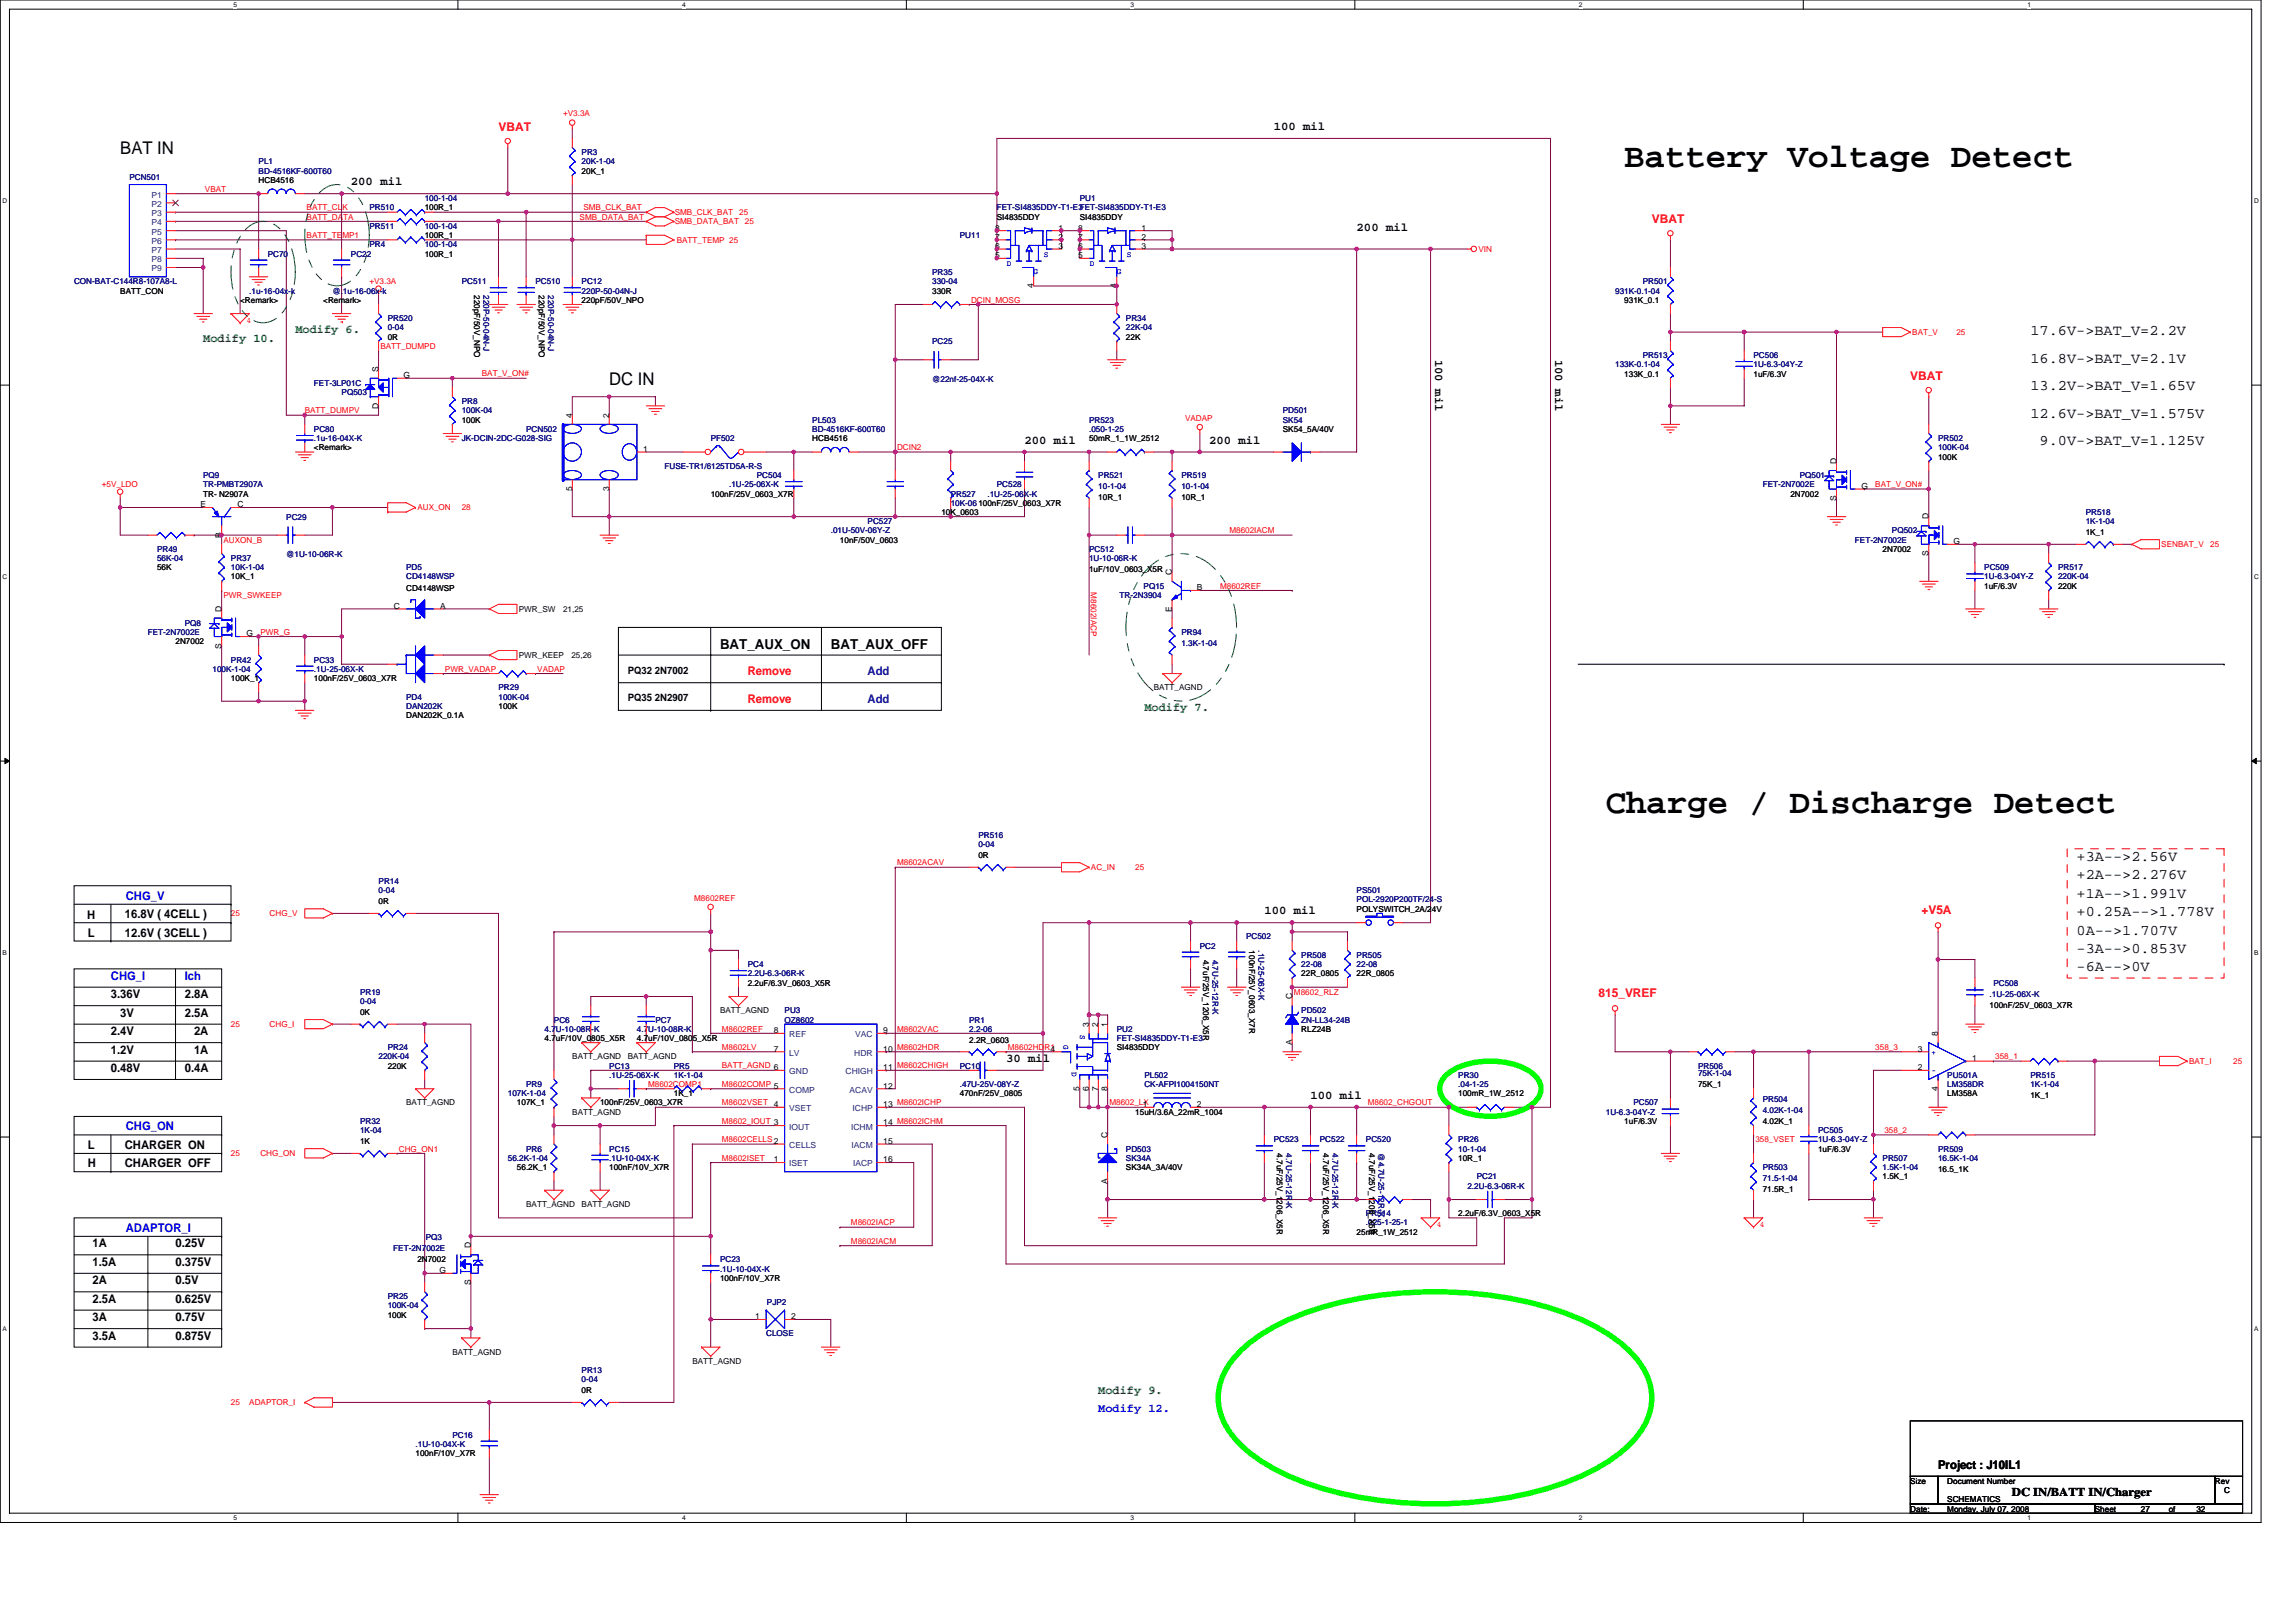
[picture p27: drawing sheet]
<svg xmlns="http://www.w3.org/2000/svg" width="297mm" height="210mm" viewBox="0 0 297 210" stroke-linecap="round" stroke-linejoin="round" font-family="sans-serif">
<defs><g id="words">
<g font-size="4.4">
<text x="210.1" y="21.6">Battery Voltage Detect</text>
<text x="207.7" y="105.2">Charge / Discharge Detect</text>
</g>
<g font-size="2.3">
<text x="15.6" y="19.9">BAT IN</text>
<text x="78.8" y="49.8">DC IN</text>
</g>
<g font-size="1.9">
<text x="262.7" y="46.9">16.8V-&gt;BAT_V=2.1V</text>
<text x="262.7" y="43.3">17.6V-&gt;BAT_V=2.2V</text>
<text x="262.7" y="50.5">13.2V-&gt;BAT_V=1.65V</text>
<text x="262.7" y="54.1">12.6V-&gt;BAT_V=1.575V</text>
<text x="263.9" y="57.6">9.0V-&gt;BAT_V=1.125V</text>
<text x="268.6" y="113.7">+2A--&gt;2.276V</text>
<text x="268.6" y="111.4">+3A--&gt;2.56V</text>
<text x="268.6" y="116.1">+1A--&gt;1.991V</text>
<text x="268.6" y="118.5">+0.25A--&gt;1.778V</text>
<text x="268.6" y="125.7">-6A--&gt;0V</text>
<text x="268.6" y="120.9">0A--&gt;1.707V</text>
<text x="268.6" y="123.3">-3A--&gt;0.853V</text>
</g>
<g font-size="1.8">
<text x="93.2" y="84">BAT_AUX_ON</text>
<text x="107.5" y="84">BAT_AUX_OFF</text>
</g>
<g font-size="1.5" fill="#f00">
<text x="64.5" y="17">VBAT</text>
<text x="213.7" y="28.9">VBAT</text>
<text x="247.1" y="49.2">VBAT</text>
<text x="96.7" y="87.4">Remove</text>
<text x="96.7" y="91">Remove</text>
<text x="248.6" y="118.2">+V5A</text>
<text x="206.8" y="128.9">815_VREF</text>
</g>
<g font-size="1.5">
<text x="164.8" y="16.8">100 mil</text>
<text x="45.4" y="24">200 mil</text>
<text x="175.5" y="29.9">200 mil</text>
<text x="185.7" y="46.5" transform="rotate(90 185.7 46.5)">100 mil</text>
<text x="201.2" y="46.5" transform="rotate(90 201.2 46.5)">100 mil</text>
<text x="132.5" y="57.4">200 mil</text>
<text x="156.4" y="57.4">200 mil</text>
<text x="11.3" y="118.9">H</text>
<text x="16.1" y="118.8">16.8V ( 4CELL )</text>
<text x="163.6" y="118.3">100 mil</text>
<text x="11.4" y="121.3">L</text>
<text x="16.1" y="121.2">12.6V ( 3CELL )</text>
<text x="14.3" y="129.2">3.36V</text>
<text x="15.6" y="131.6">3V</text>
<text x="23.9" y="129.2">2.8A</text>
<text x="23.9" y="131.6">2.5A</text>
<text x="14.3" y="133.9">2.4V</text>
<text x="14.3" y="136.3">1.2V</text>
<text x="25.1" y="136.3">1A</text>
<text x="25.1" y="133.9">2A</text>
<text x="130.2" y="137.4">30 mil</text>
<text x="14.3" y="138.7">0.48V</text>
<text x="23.9" y="138.7">0.4A</text>
<text x="169.5" y="142.2">100 mil</text>
<text x="11.4" y="148.6">L</text>
<text x="16.1" y="148.6">CHARGER ON</text>
<text x="11.4" y="151">H</text>
<text x="16.1" y="151">CHARGER OFF</text>
<text x="12" y="161.4">1A</text>
<text x="22.7" y="161.4">0.25V</text>
<text x="12" y="163.8">1.5A</text>
<text x="12" y="166.2">2A</text>
<text x="22.7" y="163.8">0.375V</text>
<text x="22.7" y="166.2">0.5V</text>
<text x="12" y="168.6">2.5A</text>
<text x="12" y="170.9">3A</text>
<text x="12" y="173.3">3.5A</text>
<text x="22.7" y="170.9">0.75V</text>
<text x="22.7" y="168.6">0.625V</text>
<text x="22.7" y="173.3">0.875V</text>
<text x="250.7" y="190.1">Project : J10IL1</text>
<text x="260.3" y="193.6">DC IN/BATT IN/Charger</text>
</g>
<g font-size="1.5" fill="#008000">
<text x="26.3" y="44.3">Modify 10.</text>
<text x="38.2" y="43.1">Modify 6.</text>
<text x="148.1" y="92">Modify 7.</text>
<text x="142.1" y="180.4">Modify 9.</text>
</g>
<g font-size="1.5" fill="#0000a0">
<text x="112.2" y="87.4">Add</text>
<text x="112.2" y="91">Add</text>
</g>
<g font-size="1.5" fill="#00f">
<text x="16.3" y="116.4">CHG_V</text>
<text x="14.3" y="126.8">CHG_I</text>
<text x="23.9" y="126.8">Ich</text>
<text x="16.3" y="146.2">CHG_ON</text>
<text x="16.3" y="159.4">ADAPTOR_I</text>
<text x="142.1" y="182.7">Modify 12.</text>
</g>
<g font-size="1.3">
<text x="81.2" y="87.1">PQ32 2N7002</text>
<text x="81.2" y="90.7">PQ35 2N2907</text>
</g>
<g font-size="1.1" fill="#f00">
<text x="72.9" y="15">+V3.3A</text>
<text x="26.5" y="24.8">VBAT</text>
<text x="39.7" y="28.4">BATT_DATA</text>
<text x="39.7" y="27.2">BATT_CLK</text>
<text x="75" y="28.4">SMB_DATA_BAT</text>
<text x="75.5" y="27.2">SMB_CLK_BAT</text>
<text x="87.3" y="27.8">SMB_CLK_BAT</text>
<text x="87.3" y="29">SMB_DATA_BAT</text>
<text x="95.6" y="27.8">25</text>
<text x="96.4" y="29">25</text>
<text x="39.7" y="30.8">BATT_TEMP1</text>
<text x="87.5" y="31.4">BATT_TEMP 25</text>
<text x="191.3" y="32.6">VIN</text>
<text x="31.9" y="41.8">4</text>
<text x="47.8" y="36.8">+V3.3A</text>
<text x="125.6" y="39.2">DCIN_MOSG</text>
<text x="49.2" y="45.1">BATT_DUMPD</text>
<text x="247.4" y="43.3">BAT_V</text>
<text x="253.1" y="43.3">25</text>
<text x="39.4" y="53.5">BATT_DUMPV</text>
<text x="62.3" y="48.7">BAT_V_ON#</text>
<text x="116.1" y="58.3">DCIN2</text>
<text x="153.3" y="54.4">VADAP</text>
<text x="13.2" y="63">+5V_LDO</text>
<text x="242.6" y="63">BAT_V_ON#</text>
<text x="28.9" y="70.2">AUXON_B</text>
<text x="54" y="66">AUX_ON</text>
<text x="59.7" y="66">28</text>
<text x="159" y="69">M8602IACM</text>
<text x="279.6" y="70.8">SENBAT_V</text>
<text x="285.9" y="70.8">25</text>
<text x="28.9" y="77.4">PWR_SWKEEP</text>
<text x="141.1" y="76.6" transform="rotate(90 141.1 76.6)">M8602IACP</text>
<text x="157.8" y="76.2">M8602REF</text>
<text x="33.7" y="82.1">PWR_G</text>
<text x="57.6" y="86.9">PWR_VADAP</text>
<text x="69.5" y="86.9">VADAP</text>
<text x="116.1" y="112">M8602ACAV</text>
<text x="141.1" y="112.6">AC_IN</text>
<text x="146.9" y="112.6">25</text>
<text x="29.9" y="118.6">25</text>
<text x="34.9" y="118.6">CHG_V</text>
<text x="89.8" y="116.5">M8602REF</text>
<text x="167.4" y="128.7">M8602_RLZ</text>
<text x="29.9" y="132.9">25</text>
<text x="34.9" y="132.9">CHG_I</text>
<text x="93.4" y="133.5">M8602REF</text>
<text x="93.4" y="135.8">M8602LV</text>
<text x="116.1" y="135.8">M8602HDR</text>
<text x="116.1" y="133.5">M8602VAC</text>
<text x="130.4" y="135.8">M8602HDR1</text>
<text x="242.6" y="135.8">358_3</text>
<text x="258.1" y="137.1">358_1</text>
<text x="283.2" y="137.6">BAT_I</text>
<text x="288.9" y="137.6">25</text>
<text x="83.8" y="140.6">M8602COMP1</text>
<text x="93.4" y="138.2">BATT_AGND 6</text>
<text x="93.4" y="143">M8602VSET 4</text>
<text x="93.4" y="140.6">M8602COMP 5</text>
<text x="116.1" y="138.2">M8602CHIGH</text>
<text x="143.5" y="143">M8602_LX</text>
<text x="176.9" y="143">M8602_CHGOUT</text>
<text x="29.9" y="149.6">25</text>
<text x="33.7" y="149.6">CHG_ON</text>
<text x="51.6" y="149">CHG_ON1</text>
<text x="93.4" y="147.8">M8602CELLS2</text>
<text x="93.4" y="145.4">M8602_IOUT 3</text>
<text x="227.1" y="147.8">358_VSET</text>
<text x="243.8" y="146.6">358_2</text>
<text x="93.4" y="150.2">M8602ISET</text>
<text x="110.1" y="160.9">M8602IACM</text>
<text x="110.1" y="158.5">M8602IACP</text>
<text x="185.9" y="158.7">4</text>
<text x="227.7" y="158.7">4</text>
<text x="29.9" y="181.7">25</text>
<text x="32.3" y="181.7">ADAPTOR_I</text>
</g>
<g font-size="1.1" fill="#000080">
<text x="16.7" y="23.3">PCN501</text>
<text x="33.5" y="21.3">PL1</text>
<text x="33.5" y="22.5">BD-4516KF-600T60</text>
<text x="75.2" y="20.1">PR3</text>
<text x="75.2" y="21.3">20K-1-04</text>
<text x="47.8" y="29.6">PR511</text>
<text x="47.8" y="27.2">PR510</text>
<text x="54.9" y="29.6">100-1-04</text>
<text x="54.9" y="26">100-1-04</text>
<text x="129" y="27.2">FET-SI4835DDY-T1-E3FET-SI4835DDY-T1-E3</text>
<text x="139.7" y="26">PU1</text>
<text x="34.6" y="33.2">PC70</text>
<text x="45.4" y="33.2">PC22</text>
<text x="47.8" y="32">PR4</text>
<text x="54.9" y="32">100-1-04</text>
<text x="120.6" y="35.6">PR35</text>
<text x="124.2" y="30.8">PU11</text>
<text x="9.6" y="36.8">CON-BAT-C144R8-107A8-L</text>
<text x="32.3" y="38">.1u-16-04x-k</text>
<text x="43" y="38">@.1u-16-06x-k</text>
<text x="50.2" y="41.6">PR520</text>
<text x="59.7" y="36.8">PC511</text>
<text x="62.5" y="38.2" transform="rotate(90 62.5 38.2)">220P-50-04N-J</text>
<text x="69.3" y="36.8">PC510</text>
<text x="70.9" y="38.2" transform="rotate(90 70.9 38.2)">220P-50-04N-J</text>
<text x="75.2" y="36.8">PC12</text>
<text x="75.2" y="38">220P-50-04N-J</text>
<text x="120.6" y="36.8">330-04</text>
<text x="145.7" y="41.6">PR34</text>
<text x="209" y="38">931K-0.1-04</text>
<text x="212.5" y="36.8">PR501</text>
<text x="50.2" y="42.8">0-04</text>
<text x="120.6" y="44.5">PC25</text>
<text x="145.7" y="42.8">22K-04</text>
<text x="209" y="47.5">133K-0.1-04</text>
<text x="212.5" y="46.3">PR513</text>
<text x="226.9" y="46.3">PC506</text>
<text x="226.9" y="47.5">1U-6.3-04Y-Z</text>
<text x="40.6" y="49.9">FET-3LP01C</text>
<text x="44.2" y="51.1">PQ503</text>
<text x="59.7" y="52.3">PR8</text>
<text x="59.7" y="53.5">100K-04</text>
<text x="120.6" y="49.4">@22nf-25-04X-K</text>
<text x="166" y="53.5">PD501</text>
<text x="40.6" y="55.9">PC80</text>
<text x="40.6" y="57.1">.1u-16-04X-K</text>
<text x="59.7" y="57.1">JK-DCIN-2DC-G028-SIG</text>
<text x="68.1" y="55.9">PCN502</text>
<text x="91.9" y="57.1">PF502</text>
<text x="105.1" y="54.7">PL503</text>
<text x="105.1" y="55.9">BD-4516KF-600T60</text>
<text x="140.9" y="54.7">PR523</text>
<text x="140.9" y="55.9">.050-1-25</text>
<text x="166" y="54.7">SK54</text>
<text x="250.7" y="57.1">PR502</text>
<text x="250.7" y="58.3">100K-04</text>
<text x="26.3" y="61.8">PQ9</text>
<text x="26.3" y="63">TR-PMBT2907A</text>
<text x="86" y="60.7">FUSE-TR1/6125TD5A-R-S</text>
<text x="94.3" y="63">.1U-25-06X-K</text>
<text x="97.9" y="61.8">PC504</text>
<text x="123" y="64.2">PR527</text>
<text x="123" y="65.4">10K-06100nF/25V_0603_X7R</text>
<text x="127.8" y="64.2">.1U-25-06X-K</text>
<text x="129" y="63">PC528</text>
<text x="142.1" y="61.8">PR521</text>
<text x="142.1" y="63.3">10-1-04</text>
<text x="152.8" y="61.8">PR519</text>
<text x="152.8" y="63.3">10-1-04</text>
<text x="228" y="63">FET-2N7002E</text>
<text x="232.8" y="61.8">PQ501</text>
<text x="20.3" y="71.4">PR49</text>
<text x="37" y="67.2">PC29</text>
<text x="107.5" y="69">.01U-50V-06Y-Z</text>
<text x="112.2" y="67.8">PC527</text>
<text x="140.9" y="71.4">PC512</text>
<text x="240" y="70.2">FET-2N7002E</text>
<text x="244.8" y="69">PQ502</text>
<text x="269.8" y="66.6">PR518</text>
<text x="269.8" y="67.8">1K-1-04</text>
<text x="20.3" y="72.6">56K-04</text>
<text x="29.9" y="72.6">PR37</text>
<text x="29.9" y="73.8">10K-1-04</text>
<text x="37" y="72.1">@1U-10-06R-K</text>
<text x="52.6" y="73.8">PD5</text>
<text x="52.6" y="75">CD4148WSP</text>
<text x="140.9" y="72.6">1U-10-06R-K</text>
<text x="144.8" y="77.4">TR-2N3904</text>
<text x="148" y="76.2">PQ15</text>
<text x="256.7" y="73.8">PC509</text>
<text x="256.7" y="75">1U-6.3-04Y-Z</text>
<text x="266.3" y="73.8">PR517</text>
<text x="266.3" y="75">220K-04</text>
<text x="19.1" y="82.1">FET-2N7002E</text>
<text x="23.9" y="80.9">PQ8</text>
<text x="152.8" y="82.1">PR94</text>
<text x="152.8" y="83.6">1.3K-1-04</text>
<text x="27.5" y="86.9">100K-1-04</text>
<text x="29.9" y="85.7">PR42</text>
<text x="40.6" y="85.7">PC33</text>
<text x="40.6" y="86.9">.1U-25-06X-K</text>
<text x="64.5" y="89.3">PR29</text>
<text x="52.6" y="90.5">PD4</text>
<text x="52.6" y="91.7">DAN202K</text>
<text x="64.5" y="90.5">100K-04</text>
<text x="126.6" y="108.4">PR516</text>
<text x="126.6" y="109.6">0-04</text>
<text x="49" y="114.4">PR14</text>
<text x="49" y="115.6">0-04</text>
<text x="175.5" y="115.6">PS501</text>
<text x="175.5" y="116.8">POL-2920P200TF/24-S</text>
<text x="96.7" y="125.1">PC4</text>
<text x="155.2" y="122.7">PC2</text>
<text x="156.9" y="124.1" transform="rotate(90 156.9 124.1)">4.7U-25-12R-K</text>
<text x="161.2" y="121.5">PC502</text>
<text x="162.8" y="123" transform="rotate(90 162.8 123)">.1U-25-06X-K</text>
<text x="168.4" y="123.9">PR508</text>
<text x="168.4" y="125.1">22-08</text>
<text x="175.5" y="123.9">PR505</text>
<text x="175.5" y="125.1">22-08</text>
<text x="46.6" y="128.7">PR19</text>
<text x="46.6" y="129.9">0-04</text>
<text x="96.7" y="126.3">2.2U-6.3-06R-K</text>
<text x="101.5" y="131.1">PU3</text>
<text x="168.4" y="131.1">PD502</text>
<text x="257.4" y="128.9">.1U-25-06X-K</text>
<text x="257.9" y="127.5">PC508</text>
<text x="49" y="137.1">220K-04</text>
<text x="50.2" y="135.9">PR24</text>
<text x="70.5" y="133.5">4.7U-10-08R-K</text>
<text x="71.7" y="132.3">PC6</text>
<text x="82.4" y="133.5">4.7U-10-08R-K</text>
<text x="84.8" y="132.3">PC7</text>
<text x="101.5" y="132.3">OZ8602</text>
<text x="125.4" y="132.3">PR1</text>
<text x="125.4" y="133.5">2.2-06</text>
<text x="144.5" y="133.5">PU2</text>
<text x="144.5" y="134.7">FET-SI4835DDY-T1-E3</text>
<text x="168.4" y="132.3">ZN-LL34-24B</text>
<text x="65.7" y="141.8">107K-1-04</text>
<text x="68.1" y="140.6">PR9</text>
<text x="78.8" y="138.3">PC13</text>
<text x="78.8" y="139.4">.1U-25-06X-K</text>
<text x="87.2" y="138.3">PR5</text>
<text x="87.2" y="139.4">1K-1-04</text>
<text x="124.2" y="138.3">PC10</text>
<text x="124.2" y="140.6">.47U-25V-08Y-Z</text>
<text x="148.1" y="139.4">PL502</text>
<text x="148.1" y="140.6">CK-AFPI1004150NT</text>
<text x="188.7" y="139.4">PR30</text>
<text x="188.7" y="140.6">.04-1-25</text>
<text x="211.3" y="143">PC507</text>
<text x="219.7" y="138.3">PR506</text>
<text x="219.7" y="139.2">75K-1-04</text>
<text x="228" y="142.6">PR504</text>
<text x="228" y="144">4.02K-1-04</text>
<text x="251.9" y="139.4">PU501A</text>
<text x="251.9" y="140.6">LM358DR</text>
<text x="262.7" y="139.4">PR515</text>
<text x="262.7" y="140.6">1K-1-04</text>
<text x="46.6" y="145.4">PR32</text>
<text x="46.6" y="146.6">1K-04</text>
<text x="68.1" y="149">PR6</text>
<text x="78.8" y="149">PC15</text>
<text x="145.7" y="149">PD503</text>
<text x="164.8" y="147.8">PC523</text>
<text x="166.4" y="149.2" transform="rotate(90 166.4 149.2)">4.7U-25-12R-K</text>
<text x="170.7" y="147.8">PC522</text>
<text x="172.4" y="149.2" transform="rotate(90 172.4 149.2)">4.7U-25-12R-K</text>
<text x="176.7" y="147.8">PC520</text>
<text x="178.3" y="149.2" transform="rotate(90 178.3 149.2)">@4.7U-25-12R-K</text>
<text x="188.7" y="147.8">PR26</text>
<text x="188.7" y="149">10-1-04</text>
<text x="207.7" y="144.2">1U-6.3-04Y-Z</text>
<text x="235.2" y="146.6">PC505</text>
<text x="235.2" y="147.8">1U-6.3-04Y-Z</text>
<text x="250.7" y="149">PR509</text>
<text x="65.7" y="150.2">56.2K-1-04</text>
<text x="78.8" y="150.2">.1U-10-04X-K</text>
<text x="145.7" y="150.2">SK34A</text>
<text x="189.8" y="153.8">2.2U-6.3-06R-K</text>
<text x="191" y="152.6">PC21</text>
<text x="228" y="151.4">PR503</text>
<text x="228" y="152.8">71.5-1-04</text>
<text x="243.6" y="150.2">PR507</text>
<text x="243.6" y="151.4">1.5K-1-04</text>
<text x="250.7" y="150.2">16.5K-1-04</text>
<text x="50.9" y="161.9">FET-2N7002E</text>
<text x="55.1" y="160.5">PQ3</text>
<text x="176.7" y="157.4">PR514</text>
<text x="176.7" y="158.5">.025-1-25-1</text>
<text x="93.2" y="163.3">PC23</text>
<text x="93.2" y="164.5">.1U-10-04X-K</text>
<text x="50.2" y="168.1">PR25</text>
<text x="50.2" y="169.3">100K-04</text>
<text x="99.1" y="172.9">CLOSE</text>
<text x="99.2" y="168.8">PJP2</text>
<text x="75.2" y="177.7">PR13</text>
<text x="75.2" y="178.8">0-04</text>
<text x="53.8" y="187.2">.1U-10-04X-K</text>
<text x="58.5" y="186">PC16</text>
</g>
<g font-size="1.1">
<text x="33.5" y="23.6">HCB4516</text>
<text x="75.2" y="22.5">20K_1</text>
<text x="54.9" y="27.2">100R_1</text>
<text x="128.7" y="29.8">8</text>
<text x="129" y="28.4">SI4835DDY</text>
<text x="136.9" y="29.8">1</text>
<text x="139.5" y="29.8">8</text>
<text x="139.7" y="28.4">SI4835DDY</text>
<text x="147.7" y="29.8">1</text>
<text x="54.9" y="30.8">100R_1</text>
<text x="54.9" y="33.2">100R_1</text>
<text x="128.7" y="33.4">5</text>
<text x="128.7" y="32.2">6</text>
<text x="128.7" y="31">7</text>
<text x="136.9" y="31">2</text>
<text x="136.9" y="32.2">3</text>
<text x="139.5" y="33.4">5</text>
<text x="139.5" y="32.2">6</text>
<text x="139.5" y="31">7</text>
<text x="147.7" y="31">2</text>
<text x="147.7" y="32.2">3</text>
<text x="15.6" y="38">BATT_CON</text>
<text x="31.1" y="39.2">&lt;Remark&gt;</text>
<text x="41.8" y="39.2">&lt;Remark&gt;</text>
<text x="61.4" y="38.2" transform="rotate(90 61.4 38.2)">220pF/50V_NPO</text>
<text x="69.7" y="38.2" transform="rotate(90 69.7 38.2)">220pF/50V_NPO</text>
<text x="75.2" y="39.2">220pF/50V_NPO</text>
<text x="120.6" y="38">330R</text>
<text x="133.7" y="37.3" transform="rotate(-90 133.7 37.3)">4</text>
<text x="144.5" y="37.3" transform="rotate(-90 144.5 37.3)">4</text>
<text x="210.1" y="39.2">931K_0.1</text>
<text x="50.2" y="43.9">0R</text>
<text x="145.7" y="43.9">22K</text>
<text x="49" y="53" transform="rotate(-90 49 53)">D</text>
<text x="49" y="48.1" transform="rotate(-90 49 48.1)">S</text>
<text x="52.2" y="48.9">G</text>
<text x="210.1" y="48.7">133K_0.1</text>
<text x="226.9" y="48.7">1uF/6.3V</text>
<text x="40.6" y="58.3">&lt;Remark&gt;</text>
<text x="59.7" y="54.7">100K</text>
<text x="74" y="54.1" transform="rotate(-90 74 54.1)">4</text>
<text x="78.8" y="54.1" transform="rotate(-90 78.8 54.1)">2</text>
<text x="83.2" y="58.5">1</text>
<text x="105.1" y="57.1">HCB4516</text>
<text x="140.9" y="57.1">50mR_1_1W_2512</text>
<text x="166" y="55.9">SK54_5A/40V</text>
<text x="250.7" y="59.5">100K</text>
<text x="25.9" y="65.6">E</text>
<text x="26.3" y="64.2">TR- N2907A</text>
<text x="30.7" y="65.6">C</text>
<text x="74" y="63.5" transform="rotate(-90 74 63.5)">5</text>
<text x="78.8" y="63.5" transform="rotate(-90 78.8 63.5)">3</text>
<text x="91.9" y="64.2">100nF/25V_0603_X7R</text>
<text x="142.1" y="64.7">10R_1</text>
<text x="152.8" y="64.7">10R_1</text>
<text x="231.6" y="64.2">2N7002</text>
<text x="237.6" y="64.8" transform="rotate(-90 237.6 64.8)">S</text>
<text x="237.6" y="60" transform="rotate(-90 237.6 60)">D</text>
<text x="240.8" y="63.2">G</text>
<text x="28.7" y="69.6" transform="rotate(-90 28.7 69.6)">B</text>
<text x="108.7" y="70.2">10nF/50V_0603</text>
<text x="121.8" y="66.6">10K_0603</text>
<text x="243.6" y="71.4">2N7002</text>
<text x="249.5" y="72" transform="rotate(-90 249.5 72)">S</text>
<text x="249.5" y="67.2" transform="rotate(-90 249.5 67.2)">D</text>
<text x="252.7" y="70.4">G</text>
<text x="269.8" y="69.3">1K_1</text>
<text x="20.3" y="73.8">56K</text>
<text x="29.9" y="75">10K_1</text>
<text x="52.6" y="76.4">CD4148WSP</text>
<text x="140.9" y="74">1uF/10V_0603_X5R</text>
<text x="151.6" y="74.4" transform="rotate(-90 151.6 74.4)">C</text>
<text x="154.9" y="76.4">B</text>
<text x="256.7" y="76.2">1uF/6.3V</text>
<text x="266.3" y="76.2">220K</text>
<text x="22.7" y="83.3">2N7002</text>
<text x="28.7" y="83.9" transform="rotate(-90 28.7 83.9)">S</text>
<text x="28.7" y="79.1" transform="rotate(-90 28.7 79.1)">D</text>
<text x="31.9" y="82.3">G</text>
<text x="50.9" y="78.8">C</text>
<text x="57" y="78.8">A</text>
<text x="67.1" y="79.2">PWR_SW</text>
<text x="72.9" y="79.2">21,25</text>
<text x="151.6" y="79.2" transform="rotate(-90 151.6 79.2)">E</text>
<text x="29.9" y="88.1">100K_1</text>
<text x="40.6" y="88.1">100nF/25V_0603_X7R</text>
<text x="67.1" y="85.1">PWR_KEEP</text>
<text x="73.9" y="85.1">25,26</text>
<text x="149.3" y="89.3">BATT_AGND</text>
<text x="52.6" y="92.9">DAN202K_0.1A</text>
<text x="64.5" y="91.7">100K</text>
<text x="126.6" y="111">0R</text>
<text x="49" y="117">0R</text>
<text x="175.5" y="118">POLYSWITCH_2A/24V</text>
<text x="155.7" y="124.1" transform="rotate(90 155.7 124.1)">4.7uF/25V_1206_X5R</text>
<text x="161.6" y="123" transform="rotate(90 161.6 123)">100nF/25V_0603_X7R</text>
<text x="46.6" y="131.3">0K</text>
<text x="93.2" y="131.1">BATT_AGND</text>
<text x="96.7" y="127.5">2.2uF/6.3V_0603_X5R</text>
<text x="167.1" y="129.3" transform="rotate(-90 167.1 129.3)">C</text>
<text x="168.4" y="126.3">22R_0805</text>
<text x="175.5" y="126.3">22R_0805</text>
<text x="257.4" y="130.4">100nF/25V_0603_X7R</text>
<text x="70.5" y="134.7">4.7uF/10V_0805_X5R</text>
<text x="74" y="137.1">BATT_AGND</text>
<text x="81.2" y="137.1">BATT_AGND</text>
<text x="82.4" y="134.7">4.7uF/10V_0805_X5R</text>
<text x="100.1" y="133.7">8</text>
<text x="100.1" y="136.1">7</text>
<text x="114.3" y="133.7">9</text>
<text x="114.3" y="136.1">10</text>
<text x="125.4" y="134.9">2.2R_0603</text>
<text x="135.9" y="136.1">4</text>
<text x="140.9" y="132.9" transform="rotate(-90 140.9 132.9)">3</text>
<text x="142.1" y="132.9" transform="rotate(-90 142.1 132.9)">2</text>
<text x="143.3" y="132.9" transform="rotate(-90 143.3 132.9)">1</text>
<text x="144.5" y="135.9">SI4835DDY</text>
<text x="167.1" y="135.3" transform="rotate(-90 167.1 135.3)">A</text>
<text x="168.4" y="133.5">RLZ24B</text>
<text x="248.1" y="136.1">3</text>
<text x="250.7" y="134.1" transform="rotate(-90 250.7 134.1)">8</text>
<text x="255.1" y="137.3">1</text>
<text x="50.2" y="138.3">220K</text>
<text x="52.6" y="143">BATT_AGND</text>
<text x="66.9" y="143">107K_1</text>
<text x="77.6" y="143">100nF/25V_0603_X7R</text>
<text x="87.2" y="141.8">1K_1</text>
<text x="114.3" y="143.2">13 M8602ICHP</text>
<text x="114.3" y="140.8">12</text>
<text x="114.3" y="138.5">11</text>
<text x="124.2" y="141.8">470nF/25V_0805</text>
<text x="139.7" y="141.1" transform="rotate(-90 139.7 141.1)">5</text>
<text x="140.9" y="141.1" transform="rotate(-90 140.9 141.1)">6</text>
<text x="142.1" y="141.1" transform="rotate(-90 142.1 141.1)">7</text>
<text x="143.3" y="141.1" transform="rotate(-90 143.3 141.1)">8</text>
<text x="147.8" y="143.2">1</text>
<text x="154.9" y="143.2">2</text>
<text x="188.7" y="141.8">100mR_1W_2512</text>
<text x="219.7" y="140.6">75K_1</text>
<text x="248.1" y="138.5">2</text>
<text x="250.7" y="141.1" transform="rotate(-90 250.7 141.1)">4</text>
<text x="251.9" y="141.8">LM358A</text>
<text x="262.7" y="142.1">1K_1</text>
<text x="46.6" y="148">1K</text>
<text x="74" y="144.2">BATT_AGND</text>
<text x="114.3" y="145.6">14 M8602ICHM</text>
<text x="114.3" y="148">15</text>
<text x="143.3" y="147.2" transform="rotate(-90 143.3 147.2)">C</text>
<text x="146.9" y="144.2">15uH/3.6A_22mR_1004</text>
<text x="165.2" y="149.2" transform="rotate(90 165.2 149.2)">4.7uF/25V_1206_X5R</text>
<text x="171.2" y="149.2" transform="rotate(90 171.2 149.2)">4.7uF/25V_1206_X5R</text>
<text x="177.1" y="149.2" transform="rotate(90 177.1 149.2)">4.7uF/25V_1206_X5R</text>
<text x="210.1" y="145.4">1uF/6.3V</text>
<text x="228" y="145.4">4.02K_1</text>
<text x="235.2" y="149">1uF/6.3V</text>
<text x="66.9" y="151.4">56.2K_1</text>
<text x="78.8" y="151.4">100nF/10V_X7R</text>
<text x="100.1" y="150.4">1</text>
<text x="114.3" y="150.4">16</text>
<text x="143.3" y="153.2" transform="rotate(-90 143.3 153.2)">A</text>
<text x="145.7" y="151.4">SK34A_3A/40V</text>
<text x="188.7" y="150.2">10R_1</text>
<text x="228" y="154.2">71.5R_1</text>
<text x="243.6" y="152.6">1.5K_1</text>
<text x="250.7" y="151.6">16.5_1K</text>
<text x="60.9" y="161.5" transform="rotate(-90 60.9 161.5)">D</text>
<text x="68.1" y="156.2">BATT_AGND</text>
<text x="75.2" y="156.2">BATT_AGND</text>
<text x="175.5" y="159.7">25mR_1W_2512</text>
<text x="188.7" y="157.4">2.2uF/6.3V_0603_X5R</text>
<text x="54" y="163.3">2N7002</text>
<text x="56.9" y="164.7">G</text>
<text x="60.9" y="166.3" transform="rotate(-90 60.9 166.3)">S</text>
<text x="93.2" y="165.7">100nF/10V_X7R</text>
<text x="50.2" y="170.5">100K</text>
<text x="97.7" y="170.7">1</text>
<text x="102.3" y="170.7">2</text>
<text x="58.5" y="175.3">BATT_AGND</text>
<text x="89.6" y="176.4">BATT_AGND</text>
<text x="75.2" y="180.3">0R</text>
<text x="53.8" y="188.4">100nF/10V_X7R</text>
<text x="247.1" y="192">Size</text>
<text x="251.9" y="192">Document Number</text>
<text x="286.5" y="192">Rev</text>
<text x="247.1" y="195.6">Date:</text>
<text x="251.9" y="194.4">SCHEMATICS</text>
<text x="251.9" y="195.6">Monday, July 07, 2008</text>
<text x="271" y="195.6">Sheet</text>
<text x="277" y="195.6">27</text>
<text x="280.6" y="195.6">of</text>
<text x="284.2" y="195.6">32</text>
<text x="287.7" y="193.2">C</text>
</g>
<g font-size="1.1" fill="#004080">
<text x="19.6" y="25.6">P1</text>
<text x="19.6" y="26.8">P2</text>
<text x="19.6" y="28">P3</text>
<text x="19.6" y="29.1">P4</text>
<text x="19.6" y="30.4">P5</text>
<text x="19.6" y="31.5">P6</text>
<text x="19.6" y="32.7">P7</text>
<text x="19.6" y="35.1">P9</text>
<text x="19.6" y="33.9">P8</text>
<text x="102.1" y="134.2">REF</text>
<text x="102.1" y="136.6">LV</text>
<text x="110.5" y="136.6">HDR</text>
<text x="110.6" y="134.2">VAC</text>
<text x="102.1" y="139">GND</text>
<text x="102.1" y="141.4">COMP</text>
<text x="102.1" y="143.8">VSET</text>
<text x="109.4" y="139">CHIGH</text>
<text x="109.9" y="141.4">ACAV</text>
<text x="110.3" y="143.8">ICHP</text>
<text x="102.1" y="148.5">CELLS</text>
<text x="102.1" y="146.1">IOUT</text>
<text x="110.1" y="146.1">ICHM</text>
<text x="110.2" y="148.5">IACM</text>
<text x="102.1" y="150.9">ISET</text>
<text x="110.4" y="150.9">IACP</text>
</g>
<g font-size="1.1" fill="#00f">
<text x="130.3" y="34.4">D</text>
<text x="133.7" y="35.4">G</text>
<text x="135" y="33.3">S</text>
<text x="141" y="34.4">D</text>
<text x="144.5" y="35.4">G</text>
<text x="145.8" y="33.3">S</text>
<text x="137.6" y="135.3" transform="rotate(90 137.6 135.3)">G</text>
<text x="139.8" y="133.9" transform="rotate(90 139.8 133.9)">S</text>
<text x="249.9" y="136.4">+</text>
<text x="138.7" y="138.7" transform="rotate(90 138.7 138.7)">D</text>
<text x="249.9" y="138.8">-</text>
</g>
<g font-size=".9">
<text x="30.2" y=".9">5</text>
<text x="88.2" y=".9">4</text>
<text x="146.3" y=".9">3</text>
<text x="204.3" y=".9">2</text>
<text x="262.3" y=".9">1</text>
<text x=".3" y="26.3">D</text>
<text x="291.6" y="26.3">D</text>
<text x=".3" y="74.9">C</text>
<text x="291.6" y="74.9">C</text>
<text x=".3" y="123.5">B</text>
<text x="291.6" y="123.5">B</text>
<text x=".3" y="172.2">A</text>
<text x="291.6" y="172.2">A</text>
<text x="30.2" y="196.7">5</text>
<text x="88.2" y="196.7">4</text>
<text x="146.3" y="196.7">3</text>
<text x="204.3" y="196.7">2</text>
<text x="262.3" y="196.7">1</text>
</g>
</g></defs>
<path d="M0 0h292.5v197h-292.5zM1.2 1.2h290.1v194.6h-290.1z" fill="none" stroke="#000" stroke-width=".13"/>
<g fill="#fff">
<path d="M30.2 .1h.5v1h-.5z"/>
<path d="M30.2 195.9h.5v1h-.5z"/>
</g>
<path d="M59.2 0v1.2M59.2 195.8v1.2" fill="none" stroke="#000" stroke-width=".13"/>
<g fill="#fff">
<path d="M88.2 .1h.5v1h-.5z"/>
<path d="M88.2 195.9h.5v1h-.5z"/>
</g>
<path d="M117.3 0v1.2M117.3 195.8v1.2" fill="none" stroke="#000" stroke-width=".13"/>
<g fill="#fff">
<path d="M146.3 .1h.4v1h-.4z"/>
<path d="M146.3 195.9h.4v1h-.4z"/>
</g>
<path d="M175.3 0v1.2M175.3 195.8v1.2" fill="none" stroke="#000" stroke-width=".13"/>
<g fill="#fff">
<path d="M204.3 .1h.4v1h-.4z"/>
<path d="M204.3 195.9h.4v1h-.4z"/>
</g>
<path d="M233.3 0v1.2M233.3 195.8v1.2" fill="none" stroke="#000" stroke-width=".13"/>
<g fill="#fff">
<path d="M262.3 .1h.5v1h-.5z"/>
<path d="M262.3 195.9h.5v1h-.5z"/>
<path d="M.3 25.5h.6v1h-.6z"/>
<path d="M291.6 25.5h.6v1h-.6z"/>
<path d="M.3 74.1h.6v1h-.6z"/>
<path d="M291.6 74.1h.6v1h-.6z"/>
</g>
<path d="M0 49.8h1.2M291.3 49.8h1.2" fill="none" stroke="#000" stroke-width=".13"/>
<g fill="#fff">
<path d="M.3 122.8h.6v.9h-.6z"/>
<path d="M291.6 122.8h.6v.9h-.6z"/>
</g>
<path d="M0 98.5h1.2M291.3 98.5h1.2" fill="none" stroke="#000" stroke-width=".13"/>
<path d="M.6 98.1l.6 .4-.6 .3zM291.3 98.5l.6-.4v.7z" fill="#000" stroke="#000" stroke-width=".13"/>
<g fill="#fff">
<path d="M.3 171.4h.6v1h-.6z"/>
<path d="M291.6 171.4h.6v1h-.6z"/>
</g>
<g fill="none" stroke="#000" stroke-width=".13">
<path d="M80 81.2h41.8v10.7h-41.8zM80 84.8h41.8M80 88.3h41.8M91.9 91.9h.1M91.9 81.2v10.7M106.3 81.2v10.7M121.8 88.3h.1M204.2 85.9h83.5M287.7 85.9h.1M9.6 114.6h20.3v7.2h-20.3zM9.6 119.4h20.3M9.6 117h20.3"/>
<path d="M14.3 117v4.8M29.9 119.4h.1M29.9 117h.1M9.6 137.3h19.1M9.6 132.5h19.1M9.6 130.1h19.1M9.6 127.7h19.1M9.6 134.9h19.1M9.6 125.3h19.1v14.4h-19.1zM14.3 121.8h.1M22.7 125.3v14.4M28.7 134.9h.1"/>
<path d="M0 147.1h1.2M9.6 149.2h19.1M9.6 146.8h19.1M9.6 160h19.1M9.6 144.4h19.1v7.2h-19.1zM9.6 157.6h19.1v16.7h-19.1zM14.3 151.6h.1M14.3 146.8v4.8M19.1 160v14.3M28.7 149.2h.1M28.7 146.8h.1M28.7 160h.1"/>
<path d="M291.3 147.1h1.2M9.6 169.5h19.1M9.6 164.7h19.1M9.6 171.9h19.1M9.6 162.3h19.1M9.6 167.1h19.1M28.7 171.9h.1M28.7 162.3h.1M28.7 167.1h.1M247.1 191h3.6v3.6h-3.6zM247.1 194.6h23.9v1.2h-23.9zM247.1 183.8h43v7.2h-43z"/>
<path d="M250.7 191h35.9v3.6h-35.9zM271 194.6h19.1v1.2h-19.1zM286.6 191h3.5v3.6h-3.5z"/>
</g>
<g fill="none" stroke="#800040" stroke-width=".13">
<path d="M65.7 19.1v6M74 16.7v1.2M22.7 29.8h14.3v23.9h2.4M22.7 31h.1M22.7 28.6h.1M22.7 27.5h.1M22.7 32.2h8.4v8.4M22.7 33.4h3.6v1.2M22.7 34.6h3.6M22.7 31h27.5M22.7 25.1h10.8M22.7 28.6h27.5"/>
<path d="M22.7 27.5h27.5M26.3 34.6h.1M26.3 34.6v6M33.5 25.1h.1M33.5 25.1v7.1M39.4 25.1h4.8M44.2 25.1h21.5M44.2 25.1h.1M44.2 35.8h.1M44.2 25.1v7.1M44.2 35.8v4.8M49 38.2v1.2"/>
<path d="M56.1 31h17.9M56.1 27.5h12M56.1 28.6h8.4M64.5 28.6v7.2M64.5 28.6h.1M64.5 28.6h19.1M65.7 25.1h63.3M68.1 27.5v8.3M68.1 27.5h.1M68.1 27.5h15.5M74 31v4.8M74 31h.1"/>
<path d="M74 23.9v7.1M74 31h9.6M119.4 39.4h-3.6v7.1M125.4 39.4h.1M126.6 39.4h.1M126.6 39.4v7.1h-3.6M129 25.1v-7.2h71.6v125.4h-2.4M129 32.2h.1M129 29.8h.1M129 25.1h.1M129 25.1v7.1M129 32.2v1.2"/>
<path d="M133.7 37h10.8M137.3 31h.1M137.3 31v1.2M137.3 31v-1.2h2.4v2.4M139.7 31h.1M139.7 32.2h.1M139.7 32.2v1.2M144.5 37h.1M144.5 37v2.4h-19.1M148.1 29.8h3.5v1.2M148.1 32.2h3.5M148.1 31h3.5v1.2"/>
<path d="M148.1 31h.1M151.6 32.2h.1M151.6 32.2h23.9M175.5 32.2v26.3h-4.8M175.5 32.2h.1M175.5 32.2h9.6M185.1 32.2v87.2h-3.6M185.1 32.2h.1M185.1 32.2h4.7M216.1 31v3.6M39.4 53.7h.1M49 52.5v1.2h-9.6v1.2"/>
<path d="M49 45.4h.1M49 45.4v2.4M52.6 48.9h5.9M58.5 48.9v1.2M58.5 48.9h.1M58.5 48.9h9.6M78.8 51.3h-4.8v2.4M78.8 51.3h.1M78.8 51.3h6v1.2M78.8 51.3v2.4M83.6 58.5h4.8M99.1 58.5h3.6"/>
<path d="M102.7 58.5h.1M102.7 58.5h2.4M102.7 58.5v2.4M111.1 58.5h4.7M115.8 46.5h.1M115.8 46.5h3.6M115.8 58.5v2.4M115.8 58.5h.1M115.8 46.5v12M115.8 58.5h7.2M123 58.5v1.2M123 58.5h9.5"/>
<path d="M132.5 58.5v1.2M132.5 58.5h.1M132.5 58.5h8.4M140.9 58.5h2.4M140.9 58.5v1.2M144.5 45.4v1.1M149.3 58.5h5.9M151.6 58.5h.1M151.6 58.5v1.2M155.2 56.1v2.4M155.2 58.5h.1M155.2 58.5h9.6"/>
<path d="M216.1 40.6v2.4M216.1 52.5v2.4M216.1 43h.1M216.1 43v1.2M216.1 52.5h.1M216.1 50.1v2.4M216.1 43h21.5M225.7 43v2.4M225.7 48.9v3.6h-9.6M225.7 43h.1M237.6 43h6M237.6 43v16.7"/>
<path d="M249.5 51.3v3.6M15.6 65.7v3.5h3.5M15.6 65.7h10.7M15.6 65.7h.1M15.6 64.5v1.2M25.1 69.2h.1M25.1 69.2h3.6M28.7 76.4h.1M28.7 69.2h.1M28.7 69.2h7.2M28.7 69.2v1.2M28.7 76.4v2.4"/>
<path d="M31.1 65.7h11.9v3.5h-3.6M43 65.7h.1M43 65.7h7.2M51.4 78.8h-7.2v3.6M57.3 78.8h6M74 63.3v3.5h4.8M78.8 66.8h23.9M78.8 63.3v3.5M78.8 66.8h.1M78.8 66.8v2.4M102.7 64.5v2.3M102.7 66.8h.1"/>
<path d="M115.8 64.5v2.3M115.8 66.8h.1M123 65.7v1.1M123 66.8h.1M132.5 63.3v3.5h-29.8M140.9 65.7v3.5M140.9 69.2h3.6M140.9 69.2h.1M140.9 69.2v15.6M148.1 69.2h3.5M151.6 69.2h.1M151.6 65.7v3.5"/>
<path d="M151.6 69.2v4.8M151.6 78.8v1.2M151.6 69.2h15.6M155.2 76.4h12M167.2 76.4h.1M237.6 64.5v2.3M241.2 63.3h8.3v3.5M241.2 63.3h.1M249.5 71.6v3.6M249.5 60.9v2.4M253.1 70.4h2.4M255.5 70.4v2.4"/>
<path d="M255.5 76.4v2.4M255.5 70.4h.1M255.5 70.4h13.1M265 70.4h.1M265 77.6v1.2M265 70.4v1.2M274.6 70.4h1.2M28.7 83.6v7.1h4.8M32.3 82.4h1.2M33.5 89.5v1.2M33.5 90.7h.1M33.5 82.4v1.2"/>
<path d="M33.5 82.4h.1M33.5 90.7h5.9M33.5 82.4h10.7M39.4 90.7h.1M39.4 82.4h.1M39.4 82.4v2.4M39.4 88.3v2.4M39.4 90.7v1.2M44.2 82.4v3.5h6M57.3 87.1h.1M57.3 84.8h6M57.3 87.1h6"/>
<path d="M69.3 87.1h.1M69.3 87.1h3.6M151.6 85.9v1.2M43 118.2h4.8M53.8 118.2h10.7v39.4h25.1v-9.6M91.9 118.2v2.4M115.8 112.2v28.7h-1.2M115.8 112.2h.1M115.8 112.2h9.6M131.4 112.2h5.9M140.9 119.4h.1M140.9 119.4h-6v14.3"/>
<path d="M140.9 119.4v11.9M140.9 119.4h34.6M154 119.4h.1M154 119.4v2.4M160 119.4v2.4M160 119.4h.1M167.2 119.4v1.2M167.2 119.4h.1M43 132.5h2.4M51.4 132.5h3.5M54.9 139.7v1.2M54.9 132.5h6v27.5"/>
<path d="M54.9 132.5h.1M54.9 132.5v1.2M71.7 120.6v17.9M71.7 120.6h.1M71.7 120.6h20.2M76.4 138.5h.1M76.4 130.1v-1.2h7.2v1.2M76.4 133.7v1.2M76.4 138.5v2.4M76.4 138.5h23.9M83.6 133.7v1.2M83.6 128.9h6v7.2"/>
<path d="M83.6 128.9h.1M89.6 136.1h.1M89.6 136.1h10.7M91.9 123h3.6v1.1M91.9 120.6h.1M91.9 133.7h.1M91.9 123h.1M91.9 120.6v13.1M91.9 133.7h8.4M95.5 127.7v1.2M114.6 138.5h.1M114.6 136.1h.1"/>
<path d="M114.6 133.7h.1M114.6 138.5h10.8M114.6 136.1h9.6M114.6 133.7h20.3M130.2 136.1h.1M130.2 136.1h5.9M134.9 133.7v4.8h-5.9M134.9 133.7h.1M140.9 131.3v1.2M140.9 131.3h.1M140.9 131.3h1.2M142.1 131.3h1.2v1.2"/>
<path d="M142.1 131.3h.1M142.1 131.3v1.2M154 125.3v2.4M160 125.3v2.4M167.2 134.9v1.2M167.2 127.7h.1M167.2 120.6h7.1v1.2M167.2 120.6h.1M167.2 127.7h7.1M167.2 120.6v1.2M167.2 127.7v1.2M209 131.3v4.8h7.1v5.9"/>
<path d="M216.1 136.1h.1M216.1 136.1h2.4M224.5 136.1h2.4v4.8M226.9 136.1h.1M226.9 136.1h19.1M234 136.1v9.5M234 136.1h.1M246 138.5h-3.6v8.3M250.7 120.6v3.5M250.7 124.1h.1M250.7 124.1h4.8v2.4M250.7 124.1v9.6"/>
<path d="M255.5 130.1v2.4M257.9 137.3h.1M257.9 137.3h3.6M267.4 137.3h3.6M271 137.3h.1M271 137.3v9.5h-15.5M271 137.3h8.4M43 149.2h2.4M51.4 149.2h.1M51.4 149.2h3.5v15.5M60.9 160v1.2M60.9 160h.1"/>
<path d="M60.9 160h31M71.7 144.4v1.2M71.7 145.6v1.2M71.7 145.6h.1M71.7 152.8v1.2M76.4 140.9h.1M76.4 140.9h3.6M76.4 140.9v1.1M77.6 145.6h.1M77.6 151.6v2.4M77.6 145.6v2.4M83.6 140.9h.1"/>
<path d="M83.6 140.9h2.4M84.8 143.3h.1M84.8 143.3v2.3h-13.1M84.8 143.3h15.5M87.2 145.6h.1M87.2 145.6v35.8h-7.2M87.2 145.6h13.1M89.6 148h.1M89.6 148h10.7M91.9 150.4v11.9M91.9 150.4h.1M91.9 140.9h.1"/>
<path d="M91.9 150.4h8.4M91.9 140.9h8.4M108.7 158.8h.1M114.6 143.3h17.9v17.9h58.5v-3.6h-3.6v-2.4M114.6 148h6v13.2h-11.9M114.6 145.6h15.6v17.9h64.4v-5.9h3.6v-2.4M114.6 150.4h3.6v8.4h-9.5M114.6 143.3h.1M114.6 145.6h.1M139.7 140.9v2.4h1.2M140.9 140.9v2.4M140.9 143.3h.1"/>
<path d="M140.9 143.3h7.2M142.1 143.3h.1M142.1 140.9v2.4M143.3 143.3v3.5M143.3 155.2v2.4M143.3 140.9v2.4M143.3 143.3h.1M143.3 155.2h.1M143.3 152.8v2.4M143.3 155.2h32.2M155.2 143.3h8.4M163.6 143.3v3.5"/>
<path d="M163.6 143.3h5.9v3.5M163.6 143.3h.1M163.6 150.4v4.8M163.6 155.2h.1M169.5 150.4v4.8M169.5 143.3h6v3.5M169.5 143.3h.1M169.5 155.2h.1M175.5 143.3h.1M175.5 155.2h1.2M175.5 150.4h.1M175.5 143.3h11.9"/>
<path d="M175.5 150.4v4.8M182.7 155.2h2.4v2.4M187.4 151.6v3.6M187.4 155.2h.1M187.4 143.3h2.4M187.4 143.3h.1M187.4 155.2h3.6M187.4 143.3v2.3M194.6 155.2h3.6M195.8 143.3h2.4M198.2 143.3h.1M198.2 143.3v11.9"/>
<path d="M216.1 145.6v3.6M226.9 146.8h.1M226.9 155.2v2.4M226.9 146.8v2.4M234 155.2h8.4v2.4M234 155.2h.1M234 149.2v6M242.4 154v1.2M242.4 146.8h.1M242.4 146.8h7.1M242.4 146.8v1.2M250.7 140.9v2.4"/>
<path d="M54.9 171.9h.1M54.9 164.7h2.4M54.9 164.7h.1M54.9 171.9h6M54.9 164.7v1.2M60.9 165.9v6M60.9 171.9v1.2M91.9 170.7v3.6M91.9 170.7h.1M91.9 165.9v4.8M91.9 170.7h6M102.7 170.7h4.8v3.6"/>
<path d="M108.7 161.2h.1M43 181.4h20.3M63.3 181.4v3.6M63.3 188.6v4.8M63.3 181.4h.1M63.3 181.4h10.7"/>
</g>
<g fill="#f0f" stroke="#f0f" stroke-width=".13">
<path d="M42.8 65.5h.4v.1v.2l-.2 .1-.2-.1z" fill-rule="evenodd"/>
<path d="M15.4 65.5h.3l.1 .1-.1 .2-.2 .1-.1-.1z" fill-rule="evenodd"/>
<path d="M44 82.2h.4v.1v.2l-.2 .1-.2-.1z" fill-rule="evenodd"/>
<path d="M167 120.4h.3l.1 .1-.1 .2-.2 .1-.1-.1z" fill-rule="evenodd"/>
<path d="M73.9 30.9h.3l.1 .1-.1 .2h-.2h-.1z" fill-rule="evenodd"/>
<path d="M39.3 53.5h.3v.2v.2h-.2h-.1z" fill-rule="evenodd"/>
<path d="M140.7 131.1h.3l.1 .2-.1 .2h-.1h-.2z" fill-rule="evenodd"/>
<path d="M67.9 27.3h.3l.1 .1-.1 .2-.1 .1-.2-.1z" fill-rule="evenodd"/>
<path d="M153.9 119.2h.3v.2v.1l-.2 .1-.1-.1z" fill-rule="evenodd"/>
<path d="M91.8 120.4h.3l.1 .1-.1 .2-.2 .1-.1-.1z" fill-rule="evenodd"/>
<path d="M141.9 131.1h.3l.1 .2-.1 .2h-.1h-.2z" fill-rule="evenodd"/>
<path d="M140.7 119.2h.3l.1 .2-.1 .1-.1 .1-.2-.1z" fill-rule="evenodd"/>
<path d="M198 155h.3l.1 .2-.1 .1-.1 .1-.2-.1z" fill-rule="evenodd"/>
<path d="M83.4 128.8h.3l.1 .1-.1 .2h-.1h-.2z" fill-rule="evenodd"/>
<path d="M140.7 131.1h.3l.1 .2-.1 .2h-.1h-.2z" fill-rule="evenodd"/>
<path d="M141.9 143.1h.3l.1 .1-.1 .2-.1 .1-.2-.1z" fill-rule="evenodd"/>
<path d="M134.8 133.5h.3v.2v.2h-.2h-.1z" fill-rule="evenodd"/>
<path d="M91.8 159.8h.3l.1 .1-.1 .2-.2 .1-.1-.1z" fill-rule="evenodd"/>
<path d="M91.8 120.4h.3l.1 .1-.1 .2-.2 .1-.1-.1z" fill-rule="evenodd"/>
<path d="M140.7 143.1h.3l.1 .1-.1 .2-.1 .1-.2-.1z" fill-rule="evenodd"/>
<path d="M91.8 122.8h.3l.1 .1-.1 .2-.2 .1-.1-.1z" fill-rule="evenodd"/>
<path d="M198 143.1h.3l.1 .1-.1 .2-.1 .1-.2-.1z" fill-rule="evenodd"/>
<path d="M159.8 119.2h.3l.1 .2-.1 .1-.1 .1-.2-.1z" fill-rule="evenodd"/>
<path d="M151.5 69.1h.3l.1 .1-.1 .2h-.2h-.1z" fill-rule="evenodd"/>
<path d="M151.5 30.9h.3l.1 .1-.1 .2h-.2h-.1z" fill-rule="evenodd"/>
<path d="M115.6 58.3h.4l.1 .2-.1 .1-.2 .1-.2-.1z" fill-rule="evenodd"/>
<path d="M115.6 46.4h.4l.1 .1-.1 .2-.2 .1-.2-.1z" fill-rule="evenodd"/>
<path d="M151.5 58.3h.3l.1 .2-.1 .1-.2 .1-.1-.1z" fill-rule="evenodd"/>
<path d="M155 58.3h.4v.2v.1l-.2 .1-.2-.1z" fill-rule="evenodd"/>
<path d="M91.8 170.5h.3l.1 .2-.1 .2h-.2h-.1z" fill-rule="evenodd"/>
<path d="M115.6 66.7h.4l.1 .1-.1 .2-.2 .1-.2-.1z" fill-rule="evenodd"/>
<path d="M242.2 155h.3l.1 .2-.1 .1-.1 .1-.2-.1z" fill-rule="evenodd"/>
<path d="M250.5 124h.4v.1v.2l-.2 .1-.2-.1z" fill-rule="evenodd"/>
<path d="M226.7 135.9h.3l.1 .2-.1 .1-.2 .1-.1-.1z" fill-rule="evenodd"/>
<path d="M264.9 70.2h.3l.1 .2-.1 .2h-.2h-.1z" fill-rule="evenodd"/>
<path d="M63.1 181.3h.3l.1 .1-.1 .2-.1 .1-.2-.1z" fill-rule="evenodd"/>
<path d="M26.1 34.4h.3l.1 .2-.1 .2h-.1h-.2z" fill-rule="evenodd"/>
<path d="M115.6 58.3h.4l.1 .2-.1 .1-.2 .1-.2-.1z" fill-rule="evenodd"/>
<path d="M139.5 30.9h.4v.1v.2h-.2h-.2z" fill-rule="evenodd"/>
<path d="M137.1 30.9h.4v.1v.2h-.2h-.2z" fill-rule="evenodd"/>
<path d="M128.8 32h.3l.1 .2-.1 .2h-.2h-.1z" fill-rule="evenodd"/>
<path d="M65.5 24.9h.3l.1 .1-.1 .2-.1 .1-.2-.1z" fill-rule="evenodd"/>
<path d="M128.8 29.7h.3l.1 .1-.1 .2-.2 .1-.1-.1z" fill-rule="evenodd"/>
<path d="M44 24.9h.4v.1v.2l-.2 .1-.2-.1z" fill-rule="evenodd"/>
<circle cx="151.6" cy="32.2" r=".23"/>
<circle cx="39.4" cy="90.7" r=".22"/>
<circle cx="33.4" cy="90.7" r=".22"/>
<circle cx="39.4" cy="82.3" r=".22"/>
<circle cx="28.7" cy="69.2" r=".22"/>
<circle cx="33.4" cy="82.3" r=".22"/>
<circle cx="167.1" cy="127.7" r=".23"/>
<circle cx="58.5" cy="48.9" r=".22"/>
<circle cx="76.4" cy="140.9" r=".22"/>
<circle cx="77.6" cy="145.6" r=".23"/>
<circle cx="64.5" cy="28.6" r=".22"/>
<circle cx="187.4" cy="155.2" r=".23"/>
<circle cx="71.6" cy="145.6" r=".23"/>
<circle cx="175.5" cy="143.2" r=".23"/>
<circle cx="167.1" cy="119.4" r=".23"/>
<circle cx="54.9" cy="132.5" r=".22"/>
<circle cx="60.9" cy="159.9" r=".22"/>
<circle cx="143.3" cy="143.2" r=".23"/>
<circle cx="163.6" cy="143.2" r=".23"/>
<circle cx="143.3" cy="155.2" r=".23"/>
<circle cx="163.6" cy="155.2" r=".23"/>
<circle cx="60.9" cy="171.9" r=".22"/>
<circle cx="185.1" cy="32.2" r=".23"/>
<circle cx="187.4" cy="143.2" r=".23"/>
<circle cx="140.9" cy="69.2" r=".22"/>
<circle cx="54.9" cy="164.7" r=".22"/>
<circle cx="175.5" cy="32.2" r=".23"/>
<circle cx="144.5" cy="37" r=".22"/>
<circle cx="144.5" cy="39.4" r=".22"/>
<circle cx="126.6" cy="39.4" r=".22"/>
<circle cx="102.7" cy="66.8" r=".22"/>
<circle cx="123" cy="66.8" r=".22"/>
<circle cx="102.7" cy="58.5" r=".22"/>
<circle cx="140.9" cy="58.5" r=".22"/>
<circle cx="132.5" cy="58.5" r=".22"/>
<circle cx="271" cy="137.3" r=".23"/>
<circle cx="242.4" cy="146.8" r=".22"/>
<circle cx="234" cy="136.1" r=".22"/>
<circle cx="216.1" cy="136.1" r=".22"/>
<circle cx="78.8" cy="66.8" r=".22"/>
<circle cx="78.8" cy="51.3" r=".22"/>
<circle cx="225.6" cy="43" r=".22"/>
<circle cx="216.1" cy="43" r=".22"/>
<circle cx="249.5" cy="63.3" r=".22"/>
<circle cx="216.1" cy="52.5" r=".22"/>
<circle cx="237.6" cy="43" r=".22"/>
<circle cx="255.5" cy="70.4" r=".22"/>
<circle cx="169.5" cy="143.2" r=".23"/>
<circle cx="175.5" cy="155.2" r=".23"/>
<circle cx="33.4" cy="25.1" r=".22"/>
<circle cx="169.5" cy="155.2" r=".23"/>
<circle cx="123" cy="58.5" r=".22"/>
<circle cx="139.7" cy="29.8" r=".23"/>
<circle cx="139.7" cy="32.2" r=".23"/>
<circle cx="137.3" cy="29.8" r=".23"/>
<circle cx="129" cy="33.4" r=".22"/>
<circle cx="129" cy="31" r=".22"/>
<circle cx="129" cy="25.1" r=".22"/>
</g>
<g fill="none" stroke="#f00" stroke-width=".13">
<path d="M65.7 18.6v.5M74 16.2v.5M74 17.9v1.2M21.5 25.1h1.2M21.5 26.2h1.2M21.5 27.5h1.2M21.5 28.6h1.2M21.5 29.8h1.2M21.5 31h1.2M21.5 32.2h1.2M21.5 34.6h1.2M21.5 33.4h1.2"/>
<path d="M32.3 35.8h2.3M32.6 36.2h1.7M33 36.5h.9M33.3 36.9h.3M33.5 25.1h1.1M38.2 25.1h1.2M49 37.7v.5M50.2 28.6h1.2M54.9 28.6h1.2M63.3 39.4h2.4M63.7 39.8h1.6M64.5 35.8v1.2"/>
<path d="M64.5 38.2v1.2M66.9 39.4h2.4M67.2 39.8h1.7M68.1 35.8v1.2M68.1 38.2v1.2M72.9 39.4h2.3M73.2 39.8h1.7M74 22.7v1.2M74 35.8v1.2M74 38.2v1.2M83.6 27.5l1.2-.6h1.2l1.2 .6M83.6 27.5h.1"/>
<path d="M83.6 30.4h2.4l1.2 .6M83.6 30.4v1.2h2.4l1.2-.6M83.6 30.4h.1M83.6 28.6l1.2 .6h1.2l1.2-.6M83.6 28.6h.1M83.6 27.5l1.2 .5M84.8 28h1.2M84.8 28l-1.2 .6M86 28l1.2 .6M87.2 27.5h.1M87.2 31h.1M87.2 28.6h.1"/>
<path d="M87.2 27.5l-1.2 .5M139.7 29.8h1.2M139.7 31h1.2M139.7 32.2h1.2M139.7 33.4h1.2M144.5 35.8v1.2M144.5 39.4v1.2M146.9 29.8h1.2M146.9 31h1.2M146.9 32.2h1.2M189.8 32.2h.5M216.1 30.5v.5"/>
<path d="M216.1 34.6v1.2M216.1 39.4v1.2M25.1 40.6h2.4M25.5 40.9h1.6M25.8 41.3h1M26.2 41.7h.2M29.9 40.6h2.4l-1.2 1.2M29.9 40.6h.1M29.9 40.6l1.2 1.2M31.1 41.8h.1M38.2 58.5h2.4M38.6 58.8h1.7"/>
<path d="M38.9 59.2h1M39.3 59.6h.2M39.4 54.9v1.2M39.4 57.3v1.2M43 40.6h2.4M43.4 40.9h1.6M43.7 41.3h1M44.1 41.7h.2M44.3 41.7h.1M49 47.8v1.1M49 51.3v1.2M51.4 48.9h1.2"/>
<path d="M57.3 56.1h2.4M57.7 56.5h1.7M58.1 56.8h.9M58.4 57.2h.2M58.5 50.1v1.2M58.5 54.9v1.2M64 40.1h1M64.4 40.5h.2M67.6 40.1h1M68 40.5h.2M73.6 40.1h.9M73.9 40.5h.3"/>
<path d="M74 53.7v1.2M78.8 53.7v1.2M82.4 58.5h1.2M83.6 52.5h2.4M84 52.9h1.6M84.3 53.2h1M84.7 53.6h.2M105.1 58.5h1.2M109.9 58.5h1.2M119.4 46.5h1.2M121.8 46.5h1.2M123 59.7v1.2"/>
<path d="M140.9 59.7v1.2M143.3 46.5h2.4M143.3 58.5h1.2M143.7 46.9h1.6M144 47.3h1M144.4 47.6h.2M144.5 44.2v1.2M148.1 58.5h1.2M151.6 59.7v1.2M155.2 55.6v.5M164.8 58.5h1.2M169.5 58.5h1.2"/>
<path d="M214.9 54.9h2.4M215.3 55.3h1.6M215.6 55.6h1M216 56h.2M216.1 44.2v1.2M216.1 48.9v1.2M237.6 59.7v1.2M243.6 42.4h2.4l1.1 .6M243.6 42.4v1.2h2.4l1.1-.6M243.6 42.4h.1M247.1 43h.1M249.5 51.3h.1"/>
<path d="M249.5 50.8v.5M249.5 54.9v1.2M249.5 59.7v1.2M15.6 64v.5M19.1 69.2h1.2M23.9 69.2h1.2M26.3 65.7h1.2M28.7 68v1.2M28.7 70.4v1.2M28.7 75.2v1.2M28.7 78.8v1.2M29.9 65.7h1.2"/>
<path d="M35.9 69.2h1.1M38.2 69.2h1.2M50.2 66.3h.1M51.4 78.8h1.2M53.8 65.7l-1.2 .6h-2.4M53.8 65.7h.1M53.8 65.7l-1.2-.7h-2.4v1.3M56.1 78.8h1.2M63.3 78.8l1.2-.6h2.4v1.2h-2.4zM63.3 78.8h.1M74 62.1v1.2M77.6 69.2h2.4"/>
<path d="M78 69.6h1.6M78.3 70h1M78.7 70.3h.2M78.8 62.1v1.2M102.7 60.9v1.2M102.7 63.3v1.2M115.8 60.9v1.2M115.8 63.3v1.2M123 64.5v1.2M140.9 64.5v1.2M144.5 69.2h1.2M146.9 69.2h1.2"/>
<path d="M151.6 64.5v1.2M151.6 74v1.2M151.6 77.6v1.2M151.6 80v1.2M154 76.4h1.2M236.4 66.8h2.4M236.8 67.2h1.6M237.1 67.6h1M237.5 67.9h.2M237.6 63.3v1.2M240 63.3h1.2M248.3 75.2h2.4"/>
<path d="M248.7 75.6h1.7M249.1 75.9h.9M249.4 76.3h.3M249.5 66.8v1.2M249.5 70.4v1.2M251.9 70.4h1.2M254.3 78.8h2.4M254.7 79.1h1.6M255 79.5h1M255.4 79.9h.2M255.5 72.8v1.2M255.5 75.2v1.2"/>
<path d="M263.9 78.8h2.4M264.2 79.1h1.7M264.6 79.5h.9M264.9 79.9h.3M268.6 70.4h1.2M273.4 70.4h1.2M275.8 70.4l1.2-.6h2.4v1.2h-2.4zM275.8 70.4h.1M28.7 82.4v1.2M31.1 82.4h1.2M33.5 83.6v1.2M33.5 88.3v1.2"/>
<path d="M38.2 91.9h2.4M38.6 92.3h1.7M38.9 92.6h1M39.3 93h.2M39.4 84.8v1.1M39.4 87.1v1.2M50.2 85.9h1.2M56.1 87.1h1.2M56.1 84.8h1.2M63.3 84.8l1.2-.6h2.4v1.1h-2.4zM63.3 84.8h.1M63.3 87.1h1.2"/>
<path d="M68.1 87.1h1.2M150.4 87.1h2.4l-1.2 1.2M150.4 87.1h.1M150.4 87.1l1.2 1.2M151.6 88.3h.1M151.6 84.8v1.1M39.4 117.6h2.4l1.2 .6-1.2 .6h-2.4zM43 118.2h.1M47.8 118.2h1.2M52.6 118.2h1.2M91.9 117.7v.5M137.3 111.6h2.4l1.2 .6-1.2 .6h-2.4z"/>
<path d="M140.9 112.2h.1M175.5 119.4h1.2M180.3 119.4h1.2M39.4 131.9h2.4l1.2 .6-1.2 .6h-2.4zM43 132.5h.1M45.4 132.5h1.2M50.2 132.5h1.2M54.9 133.7v1.2M54.9 138.5v1.2M71.7 138.5v1.2M75.2 134.9h2.4l-1.2 1.2M75.2 134.9h.1"/>
<path d="M75.2 134.9l1.2 1.2M76.4 136.1h.1M76.4 130.1v1.2M76.4 132.5v1.2M82.4 134.9h2.4l-1.2 1.2M82.4 134.9h.1M82.4 134.9l1.2 1.2M83.6 136.1h.1M83.6 130.1v1.2M83.6 132.5v1.2M94.3 128.9h2.4l-1.2 1.2M94.3 128.9h.1"/>
<path d="M94.3 128.9l1.2 1.2M95.5 130.1h.1M124.2 136.1h1.2M129 136.1h1.2M136.1 136.1h1.2M139.7 139.7v1.2M140.9 132.5v1.2M140.9 139.7v1.2M142.1 132.5v1.2M142.1 139.7v1.2M143.3 132.5v1.2M143.3 139.7v1.2"/>
<path d="M152.8 127.7h2.4M153.2 128.1h1.7M153.6 128.4h.9M153.9 128.8h.3M154 121.8v1.2M154 124.1v1.2M158.8 127.7h2.4M159.2 128.1h1.6M159.5 128.4h1M159.9 128.8h.2M160 121.8v1.2M160 124.1v1.2"/>
<path d="M166 136.1h2.4M166.3 136.4h1.7M166.7 136.8h.9M167 137.2h.3M209 130.8v.5M218.5 136.1h1.2M223.3 136.1h1.2M250.7 120.1v.5M254.3 132.5h2.4M254.7 132.9h1.6M255 133.2h1M255.4 133.6h.2"/>
<path d="M255.5 126.5v1.2M255.5 128.9v1.2M261.5 137.3h1.2M266.3 137.3h1.1M279.4 136.7h2.4l1.2 .6M279.4 136.7v1.2h2.4l1.2-.6M279.4 136.7h.1M283 137.3h.1M39.4 148.6h2.4l1.2 .6-1.2 .6h-2.4zM43 149.2h.1M45.4 149.2h1.2M50.2 149.2h1.2"/>
<path d="M53.8 140.9h2.3l-1.2 1.1M53.8 140.9h.1M53.8 140.9l1.1 1.1M54.9 142h.1M70.5 154h2.4l-1.2 1.2M70.5 154h.1M70.5 154l1.2 1.2M71.7 155.2h.1M71.7 143.3v1.1M71.7 146.8v1.2M71.7 151.6v1.2M75.2 142h2.4l-1.2 1.3"/>
<path d="M75.2 142h.1M75.2 142l1.2 1.3M76.4 154h2.4l-1.2 1.2M76.4 154h.1M76.4 143.3h.1M76.4 154l1.2 1.2M77.6 155.2h.1M77.6 148v1.2M77.6 150.4v1.2M80 140.9h1.2M82.4 140.9h1.2M86 140.9h1.2"/>
<path d="M90.8 140.9h1.1M142.1 157.6h2.4M142.4 157.9h1.7M142.8 158.3h1M143.2 158.6h.2M148.1 143.3h1.2M154 143.3h1.2M163.6 146.8v1.2M163.6 149.2v1.2M183.9 157.6h2.4l-1.2 1.2M183.9 157.6h.1M183.9 157.6l1.2 1.2"/>
<path d="M185.1 158.8h.1M187.4 145.6v1.2M187.4 150.4v1.2M191 155.2h1.2M193.4 155.2h1.2M214.9 149.2h2.4M215.3 149.6h1.6M215.6 149.9h1M216 150.3h.2M216.1 142v1.3M216.1 144.4v1.2M225.7 157.6h2.3l-1.1 1.2"/>
<path d="M225.7 157.6h.1M225.7 157.6l1.2 1.2M226.9 158.8h.1M226.9 140.9v1.1M226.9 145.6v1.2M226.9 149.2v1.2M226.9 154v1.2M234 145.6v1.2M234 148v1.2M241.2 157.6h2.4M241.5 157.9h1.7M241.9 158.3h.9"/>
<path d="M242.2 158.6h.3M249.5 143.3h2.4M249.5 146.8h1.2M249.9 143.6h1.7M250.2 144h1M250.6 144.3h.2M254.3 146.8h1.2M54.9 165.9v1.2M54.9 170.7v1.2M57.3 164.7h1.2M59.7 173.1h2.4l-1.2 1.2M59.7 173.1h.1"/>
<path d="M59.7 173.1l1.2 1.2M60.9 174.3h.1M60.9 161.2v1.1M60.9 164.7v1.2M90.8 174.3h2.4l-1.3 1.2M90.8 174.3h.1M90.8 174.3l1.1 1.2M91.9 175.5h.1M97.9 170.7h1.2M101.5 170.7h1.2M106.3 174.3h2.4M106.6 174.6h1.7"/>
<path d="M107 175h.9M107.4 175.4h.2M39.4 181.4h.1M43 180.8h-2.4l-1.2 .6M43 180.8v1.3h-2.4l-1.2-.7M43 180.8h.1M62.1 193.4h2.4M62.5 193.7h1.6M62.8 194.1h1M63.2 194.5h.2M63.3 185v1.2M63.3 187.4v1.2"/>
<path d="M74 181.4h1.2M78.8 181.4h1.2"/>
<circle cx="65.7" cy="18.2" r=".35"/>
<circle cx="74" cy="15.9" r=".35"/>
<circle cx="49" cy="37.3" r=".35"/>
<circle cx="190.7" cy="32.2" r=".35"/>
<circle cx="216.1" cy="30.2" r=".35"/>
<circle cx="155.2" cy="55.3" r=".35"/>
<circle cx="249.5" cy="50.5" r=".35"/>
<circle cx="15.5" cy="63.6" r=".35"/>
<circle cx="91.9" cy="117.3" r=".35"/>
<circle cx="250.7" cy="119.7" r=".35"/>
<circle cx="208.9" cy="130.5" r=".35"/>
</g>
<path d="M267.4 109.8h20.3v16.7h-20.3z" fill="none" stroke="#f00" stroke-width=".13" stroke-dasharray="1 1 1 1 1 1 1 1"/>
<path d="M31.6 29.9a3 3 0 0 1 4.9 0 9.1 9.1 0 0 1 0 10.6 3 3 0 0 1-4.9 0 9.1 9.1 0 0 1 0-10.6zM41.1 25.1a3 3 0 0 1 5 0 9 9 0 0 1 0 10.6 3 3 0 0 1-5 0 9 9 0 0 1 0-10.6zM148.4 73.6a5.8 5.8 0 0 1 8.8 0 11.6 11.6 0 0 1 1.8 12.4 7.6 7.6 0 0 1-5.2 4.6 6.5 6.5 0 0 1-6.6-3.6 12 12 0 0 1 .6-12.6z" fill="none" stroke="#008000" stroke-width=".13" stroke-dasharray="3 1 1 1 1 1"/>
<path d="M187.2 139a9 9 0 0 1 6.8-1.7 6.9 6.9 0 0 1 5 2.3 2.19 2.19 0 0 1-.5 3 9 9 0 0 1-6.9 1.8 6.9 6.9 0 0 1-4.9-2.3 2.2 2.2 0 0 1 .5-3.1zM160 175.3a21.9 21.9 0 0 1 8.4-5.3 53 53 0 0 1 28.7-1.7 29.6 29.6 0 0 1 13.1 5.9 9 9 0 0 1 3.5 6.6 9 9 0 0 1-3.5 6.6 29.7 29.7 0 0 1-13.1 6 54.2 54.2 0 0 1-26.9-1.1 24.4 24.4 0 0 1-10.2-5.9 7.7 7.7 0 0 1-2-7.9l.5-1.1 .7-1.1z" fill="none" stroke="#0f0" stroke-width=".7"/>
<g fill="none" stroke="#00f" stroke-width=".13">
<path d="M74 19.1l.4 .4M74.4 19.5h.1M74.4 19.5l-.7 .7M16.7 23.9h4.8v11.9h-4.8zM34.6 25a.59 .59 0 0 1 .6-.5 .59 .59 0 0 1 .6 .5M35.9 25a.58 .58 0 0 1 .5-.5 .58 .58 0 0 1 .6 .5 .59 .59 0 0 1 .6-.5 .59 .59 0 0 1 .6 .5M51.7 28.3h.1M51.7 28.3l-.3 .3M51.7 28.3l.7 .7M52.4 29h.1M53.1 28.3h.1M53.1 28.3l-.7 .7"/>
<path d="M53.1 28.3l.8 .7M53.9 29h.1M54.6 28.3h.1M54.6 28.3l-.7 .7M54.6 28.3l.3 .3M54.9 28.6h.1M63.4 37.8h2.2M63.4 37.2h2.2M64.5 37v.2M64.5 37.8h.1M64.5 37.8v.4M67 37.8h2.1"/>
<path d="M67 37.2h2.1M68.1 37v.2M68.1 37.8h.1M68.1 37.8v.4M73 37.8h2.1M73 37.2h2.1M73.7 20.2h.1M73.7 21.6h.1M73.7 20.2l.7 .7M73.7 21.6l.7 .7M74 22.7h.1M74 37v.2"/>
<path d="M74 37.8h.1M74 37.8v.4M74.4 20.9h.1M74.4 22.3h.1M74.4 20.9l-.7 .7M74.4 22.3l-.4 .4M140.9 31h.6M140.9 32.2h.6M141 29.8h.4M141.5 29.8v3.6h-.6M141.5 31.7h1.1v2.1M142.1 29.8v1.9"/>
<path d="M142.1 29.8h.1M142.1 29.8h1.2M142.2 33.8h.7M143 34.6h1.5v1.2M143.3 29.5v.7M143.3 29.5h.1M143.3 29.5l.9 .2M143.4 30.1l.8-.3h1.5v1.9M143.4 30.1h.1M143.5 33.8h.7M143.5 32.5h.7M143.5 32.5h.1"/>
<path d="M143.9 32.5v1.3M143.9 31.7h1.2M143.9 31.7l-.4 .8M143.9 31.7l.3 .8M144.2 32.5h.1M144.2 29.5v.7M144.7 33.8h.7M146.2 31.7h-1.1v2.1M146.2 31h.7M146.9 29.8h-.7v2.4h.7M215.7 36.9h.1M215.7 38.3h.1"/>
<path d="M215.7 36.9l.8 .7M215.7 38.3l.8 .7M216.1 39.4h.1M216.1 35.8l.4 .4M216.5 36.2h.1M216.5 37.6h.1M216.5 39h.1M216.5 36.2l-.8 .7M216.5 37.6l-.8 .7M216.5 39l-.4 .4M38.4 56.9h2.1M38.4 56.3h2.1"/>
<path d="M39.4 56.1v.2M39.4 56.9h.1M39.4 56.9v.4M47.3 49.8h.1M47.3 49.8h1.2M47.9 49.8v-.9h1.1v1.2M47.9 51.3h.1M47.9 50.4v.9M47.9 51.3h1.1M49 49.2h1.3M49.1 49.2h1.1M49.6 50.1h.7"/>
<path d="M50.2 51.1h-1.2v.2M50.3 48.9v2.4M50.3 51.1h-1.3v.2M51.4 48.9h-.6v2.4M58.2 52.4h.1M58.2 53.8h.1M58.2 52.4l.7 .7M58.2 53.8l.7 .7M58.5 54.9h.1M58.5 51.3l.4 .4M58.9 51.7h.1M58.9 53.1h.1"/>
<path d="M58.9 54.5h.1M58.9 51.7l-.7 .7M58.9 53.1l-.7 .7M58.9 54.5l-.4 .4M72.9 54.9h9.5v7.2h-9.5zM72.9 55.3a1.88 1.88 0 0 1 2.2 0l.1 .2a1.09 1.09 0 0 1-1.2 .6 1.07 1.07 0 0 1-1.1-.6zM77.7 55.3a1.86 1.86 0 0 1 2.2 0l.1 .2a1.07 1.07 0 0 1-1.2 .6 1.04 1.04 0 0 1-1.2-.6zM80.8 57.7a1.01 1.01 0 0 1 1.4 .1 1.01 1.01 0 0 1-.1 1.4 .93 .93 0 0 1-1.1 .2 .93 .93 0 0 1-.5-.9l.1-.5zM92.6 57.7h.3h.2M92.7 57.8h.1M92.7 57.8l-.8 .7M93.2 57.8h.1"/>
<path d="M93.2 57.8l1.1 1.4M94.4 59.2l.1 .1 .3-.1M95.5 58.5h.1M95.5 58.5l-.7 .7M106.3 58.5a.59 .59 0 0 1 .6-.6 .59 .59 0 0 1 .6 .6 .59 .59 0 0 1 .6-.6 .59 .59 0 0 1 .5 .6M108.7 58.5a.58 .58 0 0 1 .5-.6 .58 .58 0 0 1 .6 .6M120.6 46.5h.2M120.8 45.5v2.1M121.4 45.5v2.1M121.4 46.5h.1M121.4 46.5h.4M144.1 41.7h.1"/>
<path d="M144.1 43.1h.1M144.1 41.7l.7 .7M144.1 43.1l.7 .7M144.5 44.2h.1M144.5 40.6l.3 .3M144.8 40.9h.1M144.8 42.4h.1M144.8 43.8h.1M144.8 58.1h.1M144.8 40.9l-.7 .8M144.8 42.4l-.7 .7M144.8 43.8l-.3 .4"/>
<path d="M144.8 58.1l-.3 .4M144.8 58.1l.8 .7M145.6 58.8h.1M146.3 58.1h.1M146.3 58.1l-.7 .7M146.3 58.1l.7 .7M147 58.8h.1M147.7 58.1h.1M147.7 58.1l-.7 .7M147.7 58.1l.4 .4M148.1 58.5h.1M166 58.5h1.2"/>
<path d="M168.4 57.3v2.4M168.4 58.5h1.1M169.5 58.5h.1M215.7 46.4h.1M215.7 47.9h.1M215.7 46.4l.8 .7M215.7 47.9l.8 .7M216.1 48.9h.1M216.1 45.4l.4 .3M216.5 45.7h.1M216.5 47.1h.1M216.5 48.6h.1"/>
<path d="M216.5 45.7l-.8 .7M216.5 47.1l-.8 .8M216.5 48.6l-.4 .3M249.2 57.2h.1M249.2 58.6h.1M249.2 57.2l.7 .7M249.2 58.6l.7 .7M249.5 59.7h.1M249.5 56.1l.4 .4M249.9 56.5h.1M249.9 57.9h.1M249.9 59.3h.1"/>
<path d="M249.9 56.5l-.7 .7M249.9 57.9l-.7 .7M249.9 59.3l-.4 .4M20.7 68.9h.1M20.7 68.9l-.4 .3M20.7 68.9l.7 .7M21.4 69.6h.1M22.1 68.9h.1M22.1 68.9l-.7 .7M22.1 68.9l.7 .7M22.8 69.6h.1M23.6 68.9h.1"/>
<path d="M23.6 68.9l-.8 .7M23.6 68.9l.3 .3M23.9 69.2h.1M27.5 66.8h2.4M27.5 65.7h.1M27.5 65.7l.8 1.1M28.3 72.7h.1M28.3 74.1h.1M28.3 72.7l.7 .7M28.3 74.1l.7 .7M28.7 66.8v1.2M28.7 75.2h.1"/>
<path d="M28.7 80v.2h1.2M28.7 80v.2h1.3M28.7 80h-1v.7M28.7 71.6l.3 .4M29 66.8h.1M29 72h.1M29 73.4h.1M29 74.8h.1M29 72l-.7 .7M29 73.4l-.7 .7M29 74.8l-.3 .4M29.9 65.7l-.9 1.1"/>
<path d="M30 80v.5M30.5 80v2.4h.6M37 69.2h.3M37.3 68.2v2.1M37.9 68.2v2.1M37.9 69.2h.1M37.9 69.2h.3M52.6 78.8h1.2M53.1 77.8v-.2h.7v2.4h.6v-.3M53.1 77.8h.1M54.9 78.8h1.2M72.9 61.2a1.88 1.88 0 0 1 2.2 0l.1 .2a1.09 1.09 0 0 1-1.2 .6 1.07 1.07 0 0 1-1.1-.6z"/>
<path d="M77.7 61.2a1.86 1.86 0 0 1 2.2 0l.1 .2a1.07 1.07 0 0 1-1.2 .6 1.04 1.04 0 0 1-1.2-.6zM101.6 62.9h2.2M101.6 62.3h2.2M102.7 62.1v.2M102.7 62.9h.1M102.7 62.9v.4M114.8 62.9h2.1M114.8 62.3h2.1M115.8 62.1v.2M115.8 62.9h.1M115.8 62.9v.4M122.6 62h.1"/>
<path d="M122.6 63.4h.1M122.6 62l.8 .7M122.6 63.4l.8 .7M123 64.5h.1M123 60.9l.4 .3M123.4 61.2h.1M123.4 62.7h.1M123.4 64.1h.1M123.4 61.2l-.8 .8M123.4 62.7l-.8 .7M123.4 64.1l-.4 .4M140.5 64.1h.1"/>
<path d="M140.5 62.7h.1M140.5 61.2h.1M140.5 64.1l.4 .4M140.5 62.7l.8 .7M140.5 61.2l.8 .8M140.9 60.9h.1M140.9 60.9l-.4 .3M141.3 63.4h.1M141.3 62h.1M141.3 63.4l-.8 .7M141.3 62l-.8 .7M145.7 69.2h.2"/>
<path d="M145.9 68.2v2.1M146.5 68.2v2.1M146.5 69.2h.1M146.5 69.2h.4M151.3 64.1h.1M151.3 62.7h.1M151.3 61.2h.1M151.3 64.1l.3 .4M151.3 62.7l.7 .7M151.3 61.2l.7 .8M151.6 77.6h.1M151.6 60.9h.1"/>
<path d="M151.6 75.2l1.2 .8M151.6 60.9l-.3 .3M152 63.4h.1M152 62h.1M152 63.4l-.7 .7M152 62l-.7 .7M152.8 76h.1M152.8 75.2v2.4M152.8 76.8l-1.2 .8M152.8 76.4h1.2M154 76.4h.1M236 62.2l.6-.6 .6 .6z"/>
<path d="M236 61.6h.6M236.6 62.2v1.1h1M236.6 61.6h.1M236.6 61.6h.6M237.2 61.6h.1M237.6 60.9v.2h1.2M237.6 60.9v.2h1.3M237.6 63h1.3M237.6 60.9h-1v.7M237.7 63h1.1M238.1 62.1h-.5v1.2M238.3 62.1h-.7v1.2"/>
<path d="M238.9 60.9v.5M238.9 61.7v.7M238.9 62.8v.5M239.4 60.9v2.4h.6M248 68.7h.6M248.6 69.3v1.1h.9M248.6 68.7l.6 .6h-1.2zM248.6 68.7h.1M248.6 68.7h.6M249.2 68.7h.1M249.5 68v.3h1.2M249.5 68v.3h1.3"/>
<path d="M249.5 70.2h1.3M249.5 68h-.9v.7M249.7 70.2h1M250 69.2h-.5v1.2M250.2 69.2h-.7v1.2M250.8 68v.5M250.8 68.9v.7M250.8 70v.4M251.3 68v2.4h.6M254.4 74.8h2.2M254.4 74.3h2.2M255.5 74v.3"/>
<path d="M255.5 74.8h.1M255.5 74.8v.4M270.2 70.1h.1M270.2 70.1l-.4 .3M270.2 70.1l.7 .7M270.9 70.8h.1M271.6 70.1h.1M271.6 70.1l-.7 .7M271.6 70.1l.7 .7M272.3 70.8h.1M273 70.1h.1M273 70.1l-.7 .7"/>
<path d="M273 70.1l.4 .3M273.4 70.4h.1M27.1 81.3l.6-.6 .6 .6zM27.1 80.7h.6M27.7 81.3v1.1h1M27.7 80.7h.1M27.7 80.7h.6M28.3 80.7h.1M28.7 82.1h1.3M28.8 82.1h1.1M29.2 81.2h-.5v1.2M29.4 81.2h-.7v1.2"/>
<path d="M30 80.8v.7M30 81.9v.5M33.1 85.8h.1M33.1 87.2h.1M33.1 85.8l.7 .8M33.1 87.2l.7 .8M33.5 88.3h.1M33.5 84.8l.3 .3M33.8 85.1h.1M33.8 86.6h.1M33.8 88h.1M33.8 85.1l-.7 .7"/>
<path d="M33.8 86.6l-.7 .6M33.8 88l-.3 .3M38.4 86.8h2.1M38.4 86.2h2.1M39.4 85.9v.3M39.4 86.8h.1M39.4 86.8v.3M51.4 85.9h.1M51.4 85.9h1.2M52.6 84.8h.1M52.6 84.8v2.3h1.2M52.6 84.8h1.2"/>
<path d="M53.8 83.6v4.7M54.9 84.8h1.2M54.9 87.1h1.2M64.9 86.8h.1M64.9 86.8l-.4 .3M64.9 86.8l.7 .7M65.6 87.5h.1M66.3 86.8h.1M66.3 86.8l-.7 .7M66.3 86.8l.7 .7M67 87.5h.1M67.7 86.8h.1"/>
<path d="M67.7 86.8l-.7 .7M67.7 86.8l.4 .3M68.1 87.1h.1M151.3 84.4h.1M151.3 83h.1M151.3 81.5h.1M151.3 84.4l.3 .4M151.3 83l.7 .7M151.3 81.5l.7 .8M151.6 81.2h.1M151.6 81.2l-.3 .3M152 83.7h.1"/>
<path d="M152 82.3h.1M152 83.7l-.7 .7M152 82.3l-.7 .7M49 118.2h.1M49 118.2l.3 .3M49.3 118.5h.1M50.1 117.8h.1M50.1 117.8l.7 .7M50.1 117.8l-.8 .7M50.8 118.5h.1M51.5 117.8h.1M51.5 117.8l.7 .7"/>
<path d="M51.5 117.8l-.7 .7M52.2 118.5h.1M52.6 118.2l-.4 .3M176.7 118.5h1.4v-.3h.8v.3h1.4v.2h-3.6zM46.6 132.5h.1M46.6 132.5l.3 .4M46.9 132.9h.1M47.7 132.1h.1M47.7 132.1l.7 .8M47.7 132.1l-.8 .8M48.4 132.9h.1M49.1 132.1h.1"/>
<path d="M49.1 132.1l.7 .8M49.1 132.1l-.7 .8M49.8 132.9h.1M50.2 132.5l-.4 .4M54.6 136h.1M54.6 137.4h.1M54.6 136l.7 .7M54.6 137.4l.7 .7M54.9 138.5h.1M54.9 134.9l.4 .4M55.3 135.3h.1M55.3 136.7h.1"/>
<path d="M55.3 138.1h.1M55.3 135.3l-.7 .7M55.3 136.7l-.7 .7M55.3 138.1l-.4 .4M71.7 139.7l.3 .3M75.4 132.1h2.1M75.4 131.6h2.1M76.4 131.3v.3M76.4 132.1h.1M76.4 132.1v.4M81.4 139.8v2.1M82 139.8v2.1"/>
<path d="M82.5 132.1h2.2M82.5 131.6h2.2M83.6 131.3v.3M83.6 132.1h.1M83.6 132.1v.4M125.4 136.1h.1M125.4 136.1l.3 .3M125.7 136.4h.1M126.4 135.7h.1M126.4 135.7l.8 .7M126.4 135.7l-.7 .7M127.2 136.4h.1"/>
<path d="M127.9 135.7h.1M127.9 135.7l.7 .7M127.9 135.7l-.7 .7M128.6 136.4h.1M129 136.1l-.4 .3M137.3 136.1h1.2v1.4M139.3 138h2.1v1.1M139.3 135.1v.7M139.3 137.6v.7M139.3 136.3v.7M139.3 136.7h1.4M140.7 136.3v.7"/>
<path d="M140.7 137h.1M140.7 136.3h.1M140.7 136.3l.7 .4M140.9 133.7v.7h2.4v-.7M140.9 139.1v.6M141.4 134.4v1.1h-2.1M141.4 135.5v1.2M141.4 134.9h1.9v1.4l-.3 .9M141.4 138.5h1.9M141.4 136.7l-.7 .3M142.1 133.7v.7M142.1 139.1v.6"/>
<path d="M142.9 137.3h.8M142.9 136.3h.8M143 137.2h.1M143.3 139.1h-3.6v.6M143.3 139.2v.4M143.3 138.5h.1M143.3 137.3v1.2M143.4 136.3l.3 1M143.7 137.3h.1M152.9 123.8h2.2M152.9 123.2h2.2M154 123v.2"/>
<path d="M154 123.8h.1M154 123.8v.3M158.9 123.8h2.2M158.9 123.2h2.2M160 123v.2M160 123.8h.1M160 123.8v.3M219.7 136.1h.1M219.7 136.1l.3 .3M220 136.4h.1M220.8 135.7h.1M220.8 135.7l.7 .7"/>
<path d="M220.8 135.7l-.8 .7M221.5 136.4h.1M222.2 135.7h.1M222.2 135.7l.7 .7M222.2 135.7l-.7 .7M222.9 136.4h.1M223.3 136.1l-.4 .3M254.4 128.1h2.2M254.4 128.7h2.2M255.5 128.7v.2M255.5 128.1h.1M255.5 127.7v.4"/>
<path d="M263 136.9h.1M263 136.9l-.3 .4M263 136.9l.7 .7M263.7 137.6h.1M264.5 136.9h.1M264.5 136.9l-.8 .7M264.5 136.9l.7 .7M265.2 137.6h.1M265.9 136.9h.1M265.9 136.9l-.7 .7M265.9 136.9l.4 .4M266.3 137.3h.1"/>
<path d="M46.6 149.2h.1M46.6 149.2l.3 .4M46.9 149.6h.1M47.7 148.9h.1M47.7 148.9l.7 .7M47.7 148.9l-.8 .7M48.4 149.6h.1M49.1 148.9h.1M49.1 148.9l.7 .7M49.1 148.9l-.7 .7M49.8 149.6h.1M50.2 149.2l-.4 .4"/>
<path d="M71.3 149.1h.1M71.3 150.5h.1M71.3 140.7h.1M71.3 142.2h.1M71.3 149.1l.7 .7M71.3 150.5l.7 .7M71.3 140.7l.7 .8M71.3 142.2l.7 .7M71.7 151.6h.1M71.7 143.3h.1M71.7 148l.3 .4M72 148.4h.1"/>
<path d="M72 149.8h.1M72 151.2h.1M72 140h.1M72 141.5h.1M72 142.9h.1M72 148.4l-.7 .7M72 149.8l-.7 .7M72 151.2l-.3 .4M72 140l-.7 .7M72 141.5l-.7 .7M72 142.9l-.3 .4M76.6 150.1h2.1"/>
<path d="M76.6 149.5h2.1M77.6 149.2v.3M77.6 150.1h.1M77.6 150.1v.3M81.2 140.9h.2M82 140.9h.1M82 140.9h.4M87.5 140.5h.1M87.5 140.5l-.3 .4M87.5 140.5l.8 .7M88.3 141.2h.1M89 140.5h.1"/>
<path d="M89 140.5l-.7 .7M89 140.5l.7 .7M89.7 141.2h.1M90.4 140.5h.1M90.4 140.5l-.7 .7M90.4 140.5l.4 .4M90.8 140.9h.1M149.3 142h4.7M149.3 141.5h4.7M149.3 143.2a.58 .58 0 0 1 .5-.6 .58 .58 0 0 1 .6 .6M150.4 143.2a.58 .58 0 0 1 .6-.6 .58 .58 0 0 1 .6 .6 .6 .6 0 0 1 .6-.6 .6 .6 0 0 1 .6 .6M152.8 143.2a.58 .58 0 0 1 .6-.6 .58 .58 0 0 1 .6 .6"/>
<path d="M162.5 148.9h2.2M162.5 148.3h2.2M163.6 148v.3M163.6 148.9h.1M163.6 148.9v.3M187.1 147.9h.1M187.1 149.3h.1M187.1 147.9l.7 .7M187.1 149.3l.7 .8M187.4 150.4h.1M187.4 146.8l.4 .4M187.8 147.2h.1"/>
<path d="M187.8 148.6h.1M187.8 150.1h.1M187.8 147.2l-.7 .7M187.8 148.6l-.7 .7M187.8 150.1l-.4 .3M192.2 155.2h.3M192.5 154.1v2.2M193.1 154.1v2.2M193.1 155.2h.1M193.1 155.2h.3M215 144.1h2.2M215 143.5h2.2"/>
<path d="M216.1 143.3v.2M216.1 144.1h.1M216.1 144.1v.3M226.5 153.6h.1M226.5 152.2h.1M226.5 150.8h.1M226.5 145.3h.1M226.5 143.8h.1M226.5 142.4h.1M226.5 153.6l.4 .4M226.5 152.2l.7 .7M226.5 150.8l.7 .7"/>
<path d="M226.5 145.3l.4 .3M226.5 143.8l.7 .8M226.5 142.4l.7 .7M226.9 150.4h.1M226.9 142h.1M226.9 150.4l-.4 .4M226.9 142l-.4 .4M227.2 152.9h.1M227.2 151.5h.1M227.2 144.6h.1M227.2 143.1h.1M227.2 152.9l-.7 .7"/>
<path d="M227.2 151.5l-.7 .7M227.2 144.6l-.7 .7M227.2 143.1l-.7 .7M232.9 147.7h2.2M232.9 147.1h2.2M234 146.8v.3M234 147.7h.1M234 147.7v.3M251.1 146.5h.1M251.1 146.5l-.4 .3M251.1 146.5l.7 .7M251.8 147.2h.1"/>
<path d="M252.5 146.5h.1M252.5 146.5l-.7 .7M252.5 146.5l.7 .7M253.2 147.2h.1M254 146.5h.1M254 146.5l-.8 .7M254 146.5l.3 .3M254.3 146.8h.1M54.6 168.2h.1M54.6 169.6h.1M54.6 168.2l.7 .7M54.6 169.6l.7 .7"/>
<path d="M54.9 170.7h.1M54.9 167.1l.4 .4M55.3 167.5h.1M55.3 168.9h.1M55.3 170.3h.1M55.3 167.5l-.7 .7M55.3 168.9l-.7 .7M55.3 170.3l-.4 .4M59.1 162.3v2.4h-.6M59.6 164.5h1.3M59.6 162.3v.5M59.6 163.2v.7"/>
<path d="M59.6 164.3v.4M59.7 164.5h1.1M60.2 163.5h.7v1.2M60.4 163.5h.5v1.2M60.9 162.3v.3h-1.2M60.9 162.3v.3h-1.3M60.9 162.3h1v.8M61.3 163.1h.1M61.3 163.1h.6M61.9 163.7v1h-1M61.9 163.1l.6 .6h-1.2zM61.9 163.1h.1"/>
<path d="M61.9 163.1h.6M99.1 169.5v2.4l2.4-2.4v2.4zM99.1 169.5h.1M62.2 187h2.2M62.2 186.5h2.2M63.3 186.2v.3M63.3 187h.1M63.3 187v.4M75.2 181.4h.1M75.2 181.4l.4 .4M75.6 181.8h.1M76.3 181.1h.1"/>
<path d="M76.3 181.1l.7 .7M76.3 181.1l-.7 .7M77 181.8h.1M77.7 181.1h.1M77.7 181.1l.8 .7M77.7 181.1l-.7 .7M78.5 181.8h.1M78.8 181.4l-.3 .4"/>
<circle cx="74" cy="58.5" r="1.18"/>
<circle cx="177.1" cy="119.4" r=".35"/>
<circle cx="179.9" cy="119.4" r=".35"/>
</g>
<g fill="#00f" stroke="#00f" stroke-width=".13">
<path d="M167.2 57.3l1.2 1.2-1.2 1.2z" fill-rule="evenodd"/>
<path d="M167.2 57.3l1.2 1.2-1.2 1.2z" fill-rule="evenodd"/>
<path d="M27.7 66.4l.4-.3 .2 .7z" fill-rule="evenodd"/>
<path d="M27.7 66.4l.4-.3 .2 .7z" fill-rule="evenodd"/>
<path d="M238.3 61.5l.6 .6-.6 .6z" fill-rule="evenodd"/>
<path d="M238.3 61.5l.6 .6-.6 .6z" fill-rule="evenodd"/>
<path d="M59.6 163.5l.6-.6v1.2z" fill-rule="evenodd"/>
<path d="M59.6 163.5l.6-.6v1.2z" fill-rule="evenodd"/>
<path d="M250.2 68.6l.6 .6-.6 .6z" fill-rule="evenodd"/>
<path d="M250.2 68.6l.6 .6-.6 .6z" fill-rule="evenodd"/>
<path d="M53.8 78.8l1.1-1.2v2.4z" fill-rule="evenodd"/>
<path d="M53.8 78.8l1.1-1.2v2.4z" fill-rule="evenodd"/>
<path d="M152.1 77l.3 .3-.8 .3z" fill-rule="evenodd"/>
<path d="M152.1 77l.3 .3-.8 .3z" fill-rule="evenodd"/>
<path d="M54.9 83.6v2.3l-1.1-1.1z" fill-rule="evenodd"/>
<path d="M54.9 85.9v2.4l-1.1-1.2z" fill-rule="evenodd"/>
<path d="M54.9 83.6v2.3l-1.1-1.1z" fill-rule="evenodd"/>
<path d="M54.9 85.9v2.4l-1.1-1.2z" fill-rule="evenodd"/>
<path d="M29.4 80.6l.6 .6-.6 .6z" fill-rule="evenodd"/>
<path d="M29.4 80.6l.6 .6-.6 .6z" fill-rule="evenodd"/>
<path d="M49 50.1l.6-.6v1.2z" fill-rule="evenodd"/>
<path d="M47.9 49.8l.6 .6h-1.2z" fill-rule="evenodd"/>
<path d="M49 50.1l.6-.6v1.2z" fill-rule="evenodd"/>
<path d="M47.9 49.8l.6 .6h-1.2z" fill-rule="evenodd"/>
</g>
<path d="M72.9 54.9v7.2M72.9 62.1h.1" fill="none" stroke="#00f" stroke-width=".34"/>
<path d="M22.3 25.9l.8 .7M23.1 25.9l-.8 .7" fill="none" stroke="#804000" stroke-width=".13"/>
<circle cx="91.6" cy="58.5" r=".35" fill="#fff" stroke="#f00" stroke-width=".13"/>
<path d="M88.4 58.5h2.8" fill="none" stroke="#f00" stroke-width=".13"/>
<circle cx="95.9" cy="58.5" r=".35" fill="#fff" stroke="#f00" stroke-width=".13"/>
<g fill="none" stroke="#f00" stroke-width=".13">
<path d="M33.5 32.2v1.2M33.5 34.6v1.2M44.2 32.2v1.2M44.2 34.6v1.2M49 39.4v1.2M50.2 27.5h1.2M50.2 31h1.2M54.9 27.5h1.2M54.9 31h1.2M119.4 39.4h1.2M124.2 39.4h1.2M129 29.8h1.2"/>
<path d="M129 31h1.2M129 32.2h1.2M129 33.4h1.2M133.7 35.8v1.2M136.1 29.8h1.2M136.1 31h1.2M136.1 32.2h1.2M49 44.2v1.2M96.3 58.5h2.8M132.5 59.7v1.2M225.7 45.4v1.1M225.7 47.8v1.1"/>
<path d="M132.5 62.1v1.2M265 71.6v1.2M265 76.4v1.2M125.4 112.2h1.2M130.2 112.2h1.2M95.5 124.1v1.2M95.5 126.5v1.2M100.3 136.1h1.2M100.3 138.5h1.2M100.3 133.7h1.2M113.5 136.1h1.1M113.5 138.5h1.1"/>
<path d="M113.5 133.7h1.1M125.4 138.5h1.2M127.8 138.5h1.2M167.2 121.8v1.2M167.2 126.5v1.2M167.2 128.9v1.2M167.2 133.7v1.2M174.3 121.8v1.2M174.3 126.5v1.2M246 136.1h3.5M246 138.5h3.5M250.7 133.7v1.2"/>
<path d="M250.7 139.7v1.2M254.3 137.3h3.6M100.3 143.3h1.2M100.3 140.9h1.2M100.3 150.4h1.2M100.3 148h1.2M100.3 145.6h1.2M113.5 143.3h1.1M113.5 140.9h1.1M113.5 150.4h1.1M113.5 148h1.1M113.5 145.6h1.1"/>
<path d="M143.3 146.8v1.2M143.3 151.6v1.2M169.5 146.8v1.2M169.5 149.2v1.2M175.5 146.8v1.2M175.5 149.2v1.2M176.7 155.2h1.2M181.5 155.2h1.2M189.8 143.3h1.2M194.6 143.3h1.2M242.4 148v1.2M242.4 152.8v1.2"/>
<path d="M91.9 162.3v1.2M91.9 164.7v1.2"/>
</g>
<g fill="none" stroke="#00f" stroke-width=".13">
<path d="M32.4 34.2h2.1M32.4 33.7h2.1M33.5 33.4v.3M33.5 34.2h.1M33.5 34.2v.4M43.1 34.2h2.2M43.1 33.7h2.2M44.2 33.4v.3M44.2 34.2h.1M44.2 34.2v.4M51.7 27.1h.1M51.7 30.7h.1"/>
<path d="M51.7 27.1l-.3 .4M51.7 27.1l.7 .7M51.7 30.7l-.3 .3M51.7 30.7l.7 .7M52.4 27.8h.1M52.4 31.4h.1M53.1 27.1h.1M53.1 30.7h.1M53.1 27.1l-.7 .7M53.1 27.1l.8 .7M53.1 30.7l-.7 .7M53.1 30.7l.8 .7"/>
<path d="M53.9 27.8h.1M53.9 31.4h.1M54.6 27.1h.1M54.6 30.7h.1M54.6 27.1l-.7 .7M54.6 27.1l.3 .4M54.6 30.7l-.7 .7M54.6 30.7l.3 .3M54.9 27.5h.1M54.9 31h.1M121 39h.1M121 39l-.4 .4"/>
<path d="M121 39l.7 .8M121.7 39.8h.1M122.4 39h.1M122.4 39l-.7 .8M122.4 39l.7 .8M123.1 39.8h.1M123.8 39h.1M123.8 39l-.7 .8M123.8 39l.4 .4M124.2 39.4h.1M130.2 31h.5M130.2 32.2h.5"/>
<path d="M130.3 29.8h.3M130.7 29.8v3.6h-.5M130.7 31.7h1.1v2.1M131.4 29.8v1.9M131.4 29.8h.1M131.4 29.8h1.1M131.5 33.8h.7M132.3 34.6h1.4v1.2M132.5 29.5v.7M132.5 29.5h.1M132.5 29.5l1 .2M132.7 30.1l.8-.3h1.4v1.9"/>
<path d="M132.7 30.1h.1M132.8 33.8h.7M132.8 32.5h.7M132.8 32.5h.1M133.1 32.5v1.3M133.1 31.7h1.2M133.1 31.7l-.3 .8M133.1 31.7l.4 .8M133.5 32.5h.1M133.5 29.5v.7M134 33.8h.7M135.4 31.7h-1.1v2.1"/>
<path d="M135.4 31h.7M136.1 29.8h-.7v2.4h.7M48.6 41.7h.1M48.6 43.1h.1M48.6 41.7l.7 .7M48.6 43.1l.7 .7M49 44.2h.1M49 40.6l.3 .3M49.3 40.9h.1M49.3 42.4h.1M49.3 43.8h.1M49.3 40.9l-.7 .8"/>
<path d="M49.3 42.4l-.7 .7M49.3 43.8l-.3 .4M224.6 47.4h2.1M224.6 46.8h2.1M225.7 46.5v.3M225.7 47.4h.1M225.7 47.4v.4M131.5 61.7h2.1M131.5 61.1h2.1M132.5 60.9v.2M132.5 61.7h.1M132.5 61.7v.4"/>
<path d="M264.7 73.9h.1M264.7 75.3h.1M264.7 73.9l.7 .7M264.7 75.3l.7 .7M265 76.4h.1M265 72.8l.4 .4M265.4 73.2h.1M265.4 74.6h.1M265.4 76h.1M265.4 73.2l-.7 .7M265.4 74.6l-.7 .7M265.4 76l-.4 .4"/>
<path d="M126.6 112.2h.1M126.6 112.2l.3 .4M126.9 112.6h.1M127.7 111.8h.1M127.7 111.8l.7 .8M127.7 111.8l-.8 .8M128.4 112.6h.1M129.1 111.8h.1M129.1 111.8l.7 .8M129.1 111.8l-.7 .8M129.8 112.6h.1M130.2 112.2l-.4 .4"/>
<path d="M94.5 126.2h2.1M94.5 125.6h2.1M95.5 125.3v.3M95.5 126.2h.1M95.5 126.2v.3M101.5 132.5h12v19.1h-12zM126.6 138.5h.2M126.8 137.4v2.2M127.4 137.4v2.2M127.4 138.5h.1M127.4 138.5h.4M166.8 124h.1"/>
<path d="M166.8 125.5h.1M166.8 124l.7 .7M166.8 125.5l.7 .7M167.2 132.5v1.2M167.2 130.1v1.2M167.2 126.5h.1M167.2 123l.3 .3M167.5 123.3h.1M167.5 124.7h.1M167.5 126.2h.1M167.5 123.3l-.7 .7M167.5 124.7l-.7 .8"/>
<path d="M167.5 126.2l-.3 .3M168 131l-.2 .3h-1.2l-.3 .4M168 131h.1M174 124h.1M174 125.5h.1M174 124l.7 .7M174 125.5l.7 .7M174.3 126.5h.1M174.3 123l.4 .3M174.7 123.3h.1M174.7 124.7h.1M174.7 126.2h.1"/>
<path d="M174.7 123.3l-.7 .7M174.7 124.7l-.7 .8M174.7 126.2l-.4 .3M249.5 134.9l4.8 2.4-4.8 2.4zM250.7 134.9v.6M250.7 139.7h.1M250.7 139.1v.6M254.3 137.3h.1M143.3 150.4v1.2M143.3 148v1.2M144.2 148.6h.3v.6h-2.4v.6h.2M144.2 148.6h.1"/>
<path d="M168.5 148.9h2.1M168.5 148.3h2.1M169.5 148v.3M169.5 148.9h.1M169.5 148.9v.3M174.5 148.9h2.1M174.5 148.3h2.1M175.5 148v.3M175.5 148.9h.1M175.5 148.9v.3M177.9 155.2h.1M177.9 155.2l.4 .4"/>
<path d="M178.3 155.6h.1M179 154.8h.1M179 154.8l.7 .8M179 154.8l-.7 .8M179.7 155.6h.1M180.4 154.8h.1M180.4 154.8l.7 .8M180.4 154.8l-.7 .8M181.1 155.6h.1M181.5 155.2l-.4 .4M191 143.3h.1M191 143.3l.4 .3"/>
<path d="M191.4 143.6h.1M192.1 142.9h.1M192.1 142.9l.7 .7M192.1 142.9l-.7 .7M192.8 143.6h.1M193.5 142.9h.1M193.5 142.9l.8 .7M193.5 142.9l-.7 .7M194.3 143.6h.1M194.6 143.3l-.3 .3M242 150.3h.1M242 151.7h.1"/>
<path d="M242 150.3l.7 .7M242 151.7l.7 .7M242.4 152.8h.1M242.4 149.2l.3 .4M242.7 149.6h.1M242.7 151h.1M242.7 152.4h.1M242.7 149.6l-.7 .7M242.7 151l-.7 .7M242.7 152.4l-.3 .4M90.9 164.4h2.1M90.9 163.8h2.1"/>
<path d="M91.9 163.5v.3M91.9 164.4h.1M91.9 164.4v.3"/>
</g>
<g fill="#00f" stroke="#00f" stroke-width=".13">
<path d="M142.1 150.4l1.2-1.2 1.2 1.2z" fill-rule="evenodd"/>
<path d="M142.1 150.4l1.2-1.2 1.2 1.2z" fill-rule="evenodd"/>
<path d="M167.2 131.3l.8 1.2h-1.7z" fill-rule="evenodd"/>
<path d="M167.2 131.3l.8 1.2h-1.7z" fill-rule="evenodd"/>
</g>
<g fill="#f0f" stroke="#f0f" stroke-width=".13">
<path d="M42.8 65.5h.4v.1v.2l-.2 .1-.2-.1z" fill-rule="evenodd"/>
<path d="M15.4 65.5h.3l.1 .1-.1 .2-.2 .1-.1-.1z" fill-rule="evenodd"/>
<path d="M44 82.2h.4v.1v.2l-.2 .1-.2-.1z" fill-rule="evenodd"/>
<path d="M167 120.4h.3l.1 .1-.1 .2-.2 .1-.1-.1z" fill-rule="evenodd"/>
<path d="M73.9 30.9h.3l.1 .1-.1 .2h-.2h-.1z" fill-rule="evenodd"/>
<path d="M39.3 53.5h.3v.2v.2h-.2h-.1z" fill-rule="evenodd"/>
<path d="M140.7 131.1h.3l.1 .2-.1 .2h-.1h-.2z" fill-rule="evenodd"/>
<path d="M67.9 27.3h.3l.1 .1-.1 .2-.1 .1-.2-.1z" fill-rule="evenodd"/>
<path d="M153.9 119.2h.3v.2v.1l-.2 .1-.1-.1z" fill-rule="evenodd"/>
<path d="M91.8 120.4h.3l.1 .1-.1 .2-.2 .1-.1-.1z" fill-rule="evenodd"/>
<path d="M141.9 131.1h.3l.1 .2-.1 .2h-.1h-.2z" fill-rule="evenodd"/>
<path d="M140.7 119.2h.3l.1 .2-.1 .1-.1 .1-.2-.1z" fill-rule="evenodd"/>
<path d="M198 155h.3l.1 .2-.1 .1-.1 .1-.2-.1z" fill-rule="evenodd"/>
<path d="M83.4 128.8h.3l.1 .1-.1 .2h-.1h-.2z" fill-rule="evenodd"/>
<path d="M140.7 131.1h.3l.1 .2-.1 .2h-.1h-.2z" fill-rule="evenodd"/>
<path d="M141.9 143.1h.3l.1 .1-.1 .2-.1 .1-.2-.1z" fill-rule="evenodd"/>
<path d="M134.8 133.5h.3v.2v.2h-.2h-.1z" fill-rule="evenodd"/>
<path d="M91.8 159.8h.3l.1 .1-.1 .2-.2 .1-.1-.1z" fill-rule="evenodd"/>
<path d="M91.8 120.4h.3l.1 .1-.1 .2-.2 .1-.1-.1z" fill-rule="evenodd"/>
<path d="M140.7 143.1h.3l.1 .1-.1 .2-.1 .1-.2-.1z" fill-rule="evenodd"/>
<path d="M91.8 122.8h.3l.1 .1-.1 .2-.2 .1-.1-.1z" fill-rule="evenodd"/>
<path d="M198 143.1h.3l.1 .1-.1 .2-.1 .1-.2-.1z" fill-rule="evenodd"/>
<path d="M159.8 119.2h.3l.1 .2-.1 .1-.1 .1-.2-.1z" fill-rule="evenodd"/>
<path d="M151.5 69.1h.3l.1 .1-.1 .2h-.2h-.1z" fill-rule="evenodd"/>
<path d="M151.5 30.9h.3l.1 .1-.1 .2h-.2h-.1z" fill-rule="evenodd"/>
<path d="M115.6 58.3h.4l.1 .2-.1 .1-.2 .1-.2-.1z" fill-rule="evenodd"/>
<path d="M115.6 46.4h.4l.1 .1-.1 .2-.2 .1-.2-.1z" fill-rule="evenodd"/>
<path d="M151.5 58.3h.3l.1 .2-.1 .1-.2 .1-.1-.1z" fill-rule="evenodd"/>
<path d="M155 58.3h.4v.2v.1l-.2 .1-.2-.1z" fill-rule="evenodd"/>
<path d="M91.8 170.5h.3l.1 .2-.1 .2h-.2h-.1z" fill-rule="evenodd"/>
<path d="M115.6 66.7h.4l.1 .1-.1 .2-.2 .1-.2-.1z" fill-rule="evenodd"/>
<path d="M242.2 155h.3l.1 .2-.1 .1-.1 .1-.2-.1z" fill-rule="evenodd"/>
<path d="M250.5 124h.4v.1v.2l-.2 .1-.2-.1z" fill-rule="evenodd"/>
<path d="M226.7 135.9h.3l.1 .2-.1 .1-.2 .1-.1-.1z" fill-rule="evenodd"/>
<path d="M264.9 70.2h.3l.1 .2-.1 .2h-.2h-.1z" fill-rule="evenodd"/>
<path d="M63.1 181.3h.3l.1 .1-.1 .2-.1 .1-.2-.1z" fill-rule="evenodd"/>
<path d="M26.1 34.4h.3l.1 .2-.1 .2h-.1h-.2z" fill-rule="evenodd"/>
<path d="M115.6 58.3h.4l.1 .2-.1 .1-.2 .1-.2-.1z" fill-rule="evenodd"/>
<path d="M139.5 30.9h.4v.1v.2h-.2h-.2z" fill-rule="evenodd"/>
<path d="M137.1 30.9h.4v.1v.2h-.2h-.2z" fill-rule="evenodd"/>
<path d="M128.8 32h.3l.1 .2-.1 .2h-.2h-.1z" fill-rule="evenodd"/>
<path d="M65.5 24.9h.3l.1 .1-.1 .2-.1 .1-.2-.1z" fill-rule="evenodd"/>
<path d="M128.8 29.7h.3l.1 .1-.1 .2-.2 .1-.1-.1z" fill-rule="evenodd"/>
<path d="M44 24.9h.4v.1v.2l-.2 .1-.2-.1z" fill-rule="evenodd"/>
<circle cx="151.6" cy="32.2" r=".23"/>
<circle cx="39.4" cy="90.7" r=".22"/>
<circle cx="33.4" cy="90.7" r=".22"/>
<circle cx="39.4" cy="82.3" r=".22"/>
<circle cx="28.7" cy="69.2" r=".22"/>
<circle cx="33.4" cy="82.3" r=".22"/>
<circle cx="167.1" cy="127.7" r=".23"/>
<circle cx="58.5" cy="48.9" r=".22"/>
<circle cx="76.4" cy="140.9" r=".22"/>
<circle cx="77.6" cy="145.6" r=".23"/>
<circle cx="64.5" cy="28.6" r=".22"/>
<circle cx="187.4" cy="155.2" r=".23"/>
<circle cx="71.6" cy="145.6" r=".23"/>
<circle cx="175.5" cy="143.2" r=".23"/>
<circle cx="167.1" cy="119.4" r=".23"/>
<circle cx="54.9" cy="132.5" r=".22"/>
<circle cx="60.9" cy="159.9" r=".22"/>
<circle cx="143.3" cy="143.2" r=".23"/>
<circle cx="163.6" cy="143.2" r=".23"/>
<circle cx="143.3" cy="155.2" r=".23"/>
<circle cx="163.6" cy="155.2" r=".23"/>
<circle cx="60.9" cy="171.9" r=".22"/>
<circle cx="185.1" cy="32.2" r=".23"/>
<circle cx="187.4" cy="143.2" r=".23"/>
<circle cx="140.9" cy="69.2" r=".22"/>
<circle cx="54.9" cy="164.7" r=".22"/>
<circle cx="175.5" cy="32.2" r=".23"/>
<circle cx="144.5" cy="37" r=".22"/>
<circle cx="144.5" cy="39.4" r=".22"/>
<circle cx="126.6" cy="39.4" r=".22"/>
<circle cx="102.7" cy="66.8" r=".22"/>
<circle cx="123" cy="66.8" r=".22"/>
<circle cx="102.7" cy="58.5" r=".22"/>
<circle cx="140.9" cy="58.5" r=".22"/>
<circle cx="132.5" cy="58.5" r=".22"/>
<circle cx="271" cy="137.3" r=".23"/>
<circle cx="242.4" cy="146.8" r=".22"/>
<circle cx="234" cy="136.1" r=".22"/>
<circle cx="216.1" cy="136.1" r=".22"/>
<circle cx="78.8" cy="66.8" r=".22"/>
<circle cx="78.8" cy="51.3" r=".22"/>
<circle cx="225.6" cy="43" r=".22"/>
<circle cx="216.1" cy="43" r=".22"/>
<circle cx="249.5" cy="63.3" r=".22"/>
<circle cx="216.1" cy="52.5" r=".22"/>
<circle cx="237.6" cy="43" r=".22"/>
<circle cx="255.5" cy="70.4" r=".22"/>
<circle cx="169.5" cy="143.2" r=".23"/>
<circle cx="175.5" cy="155.2" r=".23"/>
<circle cx="33.4" cy="25.1" r=".22"/>
<circle cx="169.5" cy="155.2" r=".23"/>
<circle cx="123" cy="58.5" r=".22"/>
<circle cx="139.7" cy="29.8" r=".23"/>
<circle cx="139.7" cy="32.2" r=".23"/>
<circle cx="137.3" cy="29.8" r=".23"/>
<circle cx="129" cy="33.4" r=".22"/>
<circle cx="129" cy="31" r=".22"/>
<circle cx="129" cy="25.1" r=".22"/>
</g>
<use href="#words"/>
</svg>
